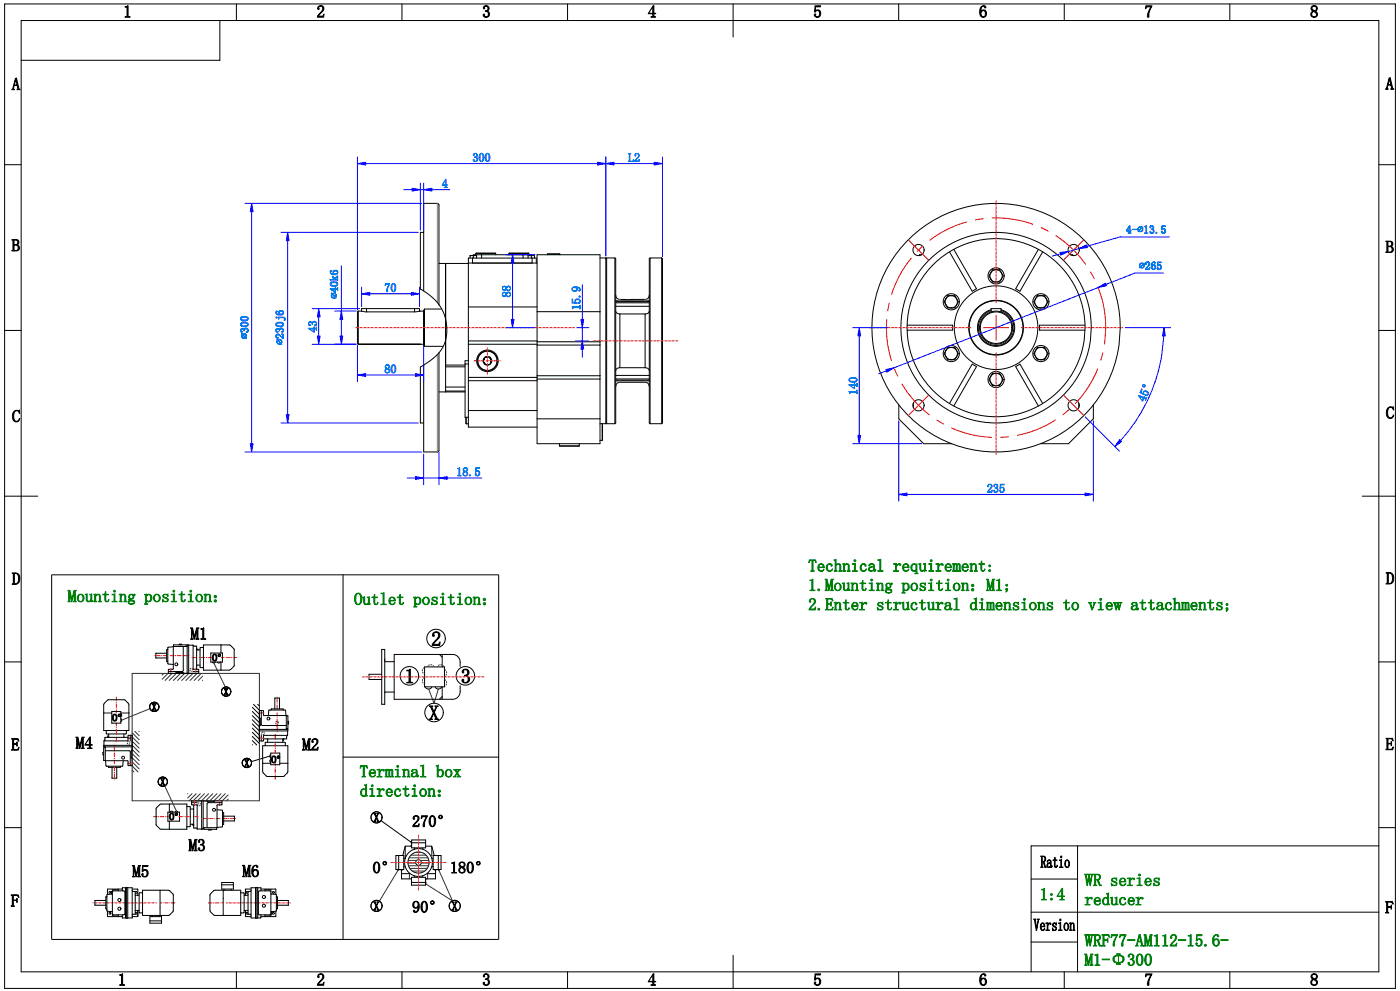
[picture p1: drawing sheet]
<svg xmlns="http://www.w3.org/2000/svg" width="420mm" height="297mm" viewBox="0 0 420 297" stroke-linecap="round" stroke-linejoin="round" font-family="sans-serif">
<defs><g id="words">
<g font-size="6.1">
<text x="129.4" y="193.5">2</text>
<text x="121.4" y="204.7">1</text>
<text x="138.2" y="204.7">3</text>
<text x="128.6" y="215.6">X</text>
</g>
<g font-size="5.1">
<text x="37.1" y="5.1">1</text>
<text x="95" y="5.1">2</text>
<text x="144.7" y="5.1">3</text>
<text x="194.4" y="5.1">4</text>
<text x="244" y="5.1">5</text>
<text x="293.7" y="5.1">6</text>
<text x="343.4" y="5.1">7</text>
<text x="393.1" y="5.1">8</text>
<text x="3.6" y="26.9">A</text>
<text x="415.7" y="26.7">A</text>
<text x="3.5" y="75.2">B</text>
<text x="415.7" y="75.7">B</text>
<text x="415.8" y="125.3">C</text>
<text x="3.6" y="126.4">C</text>
<text x="3.6" y="175.1">D</text>
<text x="415.8" y="175">D</text>
<text x="57.2" y="191.6">M1</text>
<text x="3.4" y="224.8">E</text>
<text x="22.8" y="224.3">M4</text>
<text x="90.7" y="224.8">M2</text>
<text x="415.7" y="224.7">E</text>
<text x="56.6" y="255">M3</text>
<text x="39.7" y="262.8">M5</text>
<text x="72.8" y="262.7">M6</text>
<text x="3.3" y="271.6">F</text>
<text x="415.6" y="273.6">F</text>
<text x="35.4" y="295.3">1</text>
<text x="95" y="295.3">2</text>
<text x="144.7" y="295.3">3</text>
<text x="194.4" y="295.3">4</text>
<text x="244" y="295.3">5</text>
<text x="293.7" y="295.3">6</text>
<text x="343.4" y="295.3">7</text>
<text x="393.1" y="295.3">8</text>
</g>
<text font-size="5.1" fill="#007f00" x="312" y="269.7">1:4</text>
<g font-size="4.9">
<text x="111.8" y="261.6">0°</text>
<text x="123.6" y="273.4">90°</text>
</g>
<g font-size="3.7">
<text x="112" y="246.2">X</text>
<text x="112" y="272.8">X</text>
<text x="135.5" y="272.8">X</text>
</g>
<g font-size="3.6" fill="#007fff">
<text x="141.8" y="48.4">300</text>
<text x="188.4" y="48.4">L2</text>
<text x="132.6" y="56.2">4</text>
<text x="115.4" y="87.4">70</text>
<text x="153.1" y="89.1" transform="rotate(-90 153.1 89.1)">88</text>
<text x="95" y="99.6" transform="rotate(-90 95 99.6)">43</text>
<text x="115.4" y="111.8">80</text>
<text x="257.1" y="118.3" transform="rotate(-90 257.1 118.3)">140</text>
<text x="343.4" y="120.6" transform="rotate(-68 343.4 120.6)">45°</text>
<text x="296.1" y="147.5">235</text>
</g>
<g font-size="3">
<text x="67.1" y="208.3">X</text>
<text x="45.5" y="212.9">X</text>
<text x="73.3" y="229.7">X</text>
<text x="48" y="235.3">X</text>
</g>
<g font-size="2.9">
<text x="63.7" y="198.1">0°</text>
<text x="33.7" y="216.1">0°</text>
<text x="81.5" y="228.6">0°</text>
<text x="50.8" y="245.7">0°</text>
</g>
</g></defs>
<g fill="none" stroke="#000" stroke-width=".3">
<path d="M1.4 1.2h417.2v295h-417.2zM6.4 6.2h407.2v285.1h-407.2zM66 6.2v11.9h-59.6M70.9 1.2v5M120.6 1.2v5M170.3 1.2v5M219.9 1.2v9.9M269.6 1.2v5M319.3 1.2v5M368.9 1.2v5M1.4 49.4h5M413.6 49.4h5"/>
<path d="M127.1 69.6h-1v17l2.5 1.7a12.5 12.5 0 0 1 3.5 16.9 21.3 21.3 0 0 1-6 4.8v16.8h1M131.7 79h8.8M133.7 79v38.5M140.5 78.8h20.6M141 76.7l2-.1v.7M141 76.7h1M141 76.7v.6M141.8 77.3v1.5M142 76.7h1M142 76.6v-.3h17.4v.3M142 76.7v.6M142.7 76v.3"/>
<path d="M142.7 76h6M144.5 76.3v1M148.7 76v.3M152.7 76h5.9M152.7 76v.3M156.9 76.3v1M158.4 76.7l2-.1v.7M158.4 76.7h1M158.4 76.7v.6M158.6 76v.3M159.4 76.7h1M159.4 76.7v.6"/>
<path d="M159.6 77.3v1.5M160.9 78.8v-1.5h-20.4v50.7h20.6M161.1 76.3h18.9v56.7h-18.9zM164.2 76.2h3.8M164.2 76.2v.1M168 76.2v.1M180 77.3h1.7v49.7h-1.7M182 77.3h2.5M182 77.3l-.3 .3M182 77.3v49.7M184.5 77.3l.2 .3v49.1l-.2 .3M184.5 77.3v49.7"/>
<path d="M195 77.3h3.5M195 77.3l-.2 .3v49.1l.2 .3M195 77.3v49.7M198.5 77.3l.3 .3v49.1l-.3 .3M198.5 77.3v49.7M276.5 76.3h-.6l-.1 .3M286.1 74.7l6.8 11.8-1.2 .8-6.9-11.8M311.5 74.7l-6.8 11.8 1.3 .8 6.8-11.8M321.2 76.3h.6l.1 .3M1.4 99h5M107.5 93.2l2.5 .3M107.5 93.2l-.3 .3v9.4l.3 .3"/>
<path d="M107.5 93.2v10M108.5 93.2v-.7h17.4v.7M110 93.5h14.4M110 92.5v1M124.4 92.5v1M125.8 93.2h1.3M125.8 93.2l-1.4 .3M127.1 87.2v-26.2h4.2l.4 .4v30.1M127.1 92.9v10.6l.3 .3M132.3 92.6h-4.9v11.2M140.5 92h20.6M161.1 93.4h18.9"/>
<path d="M184.7 88.5l.3 .7 .7 .5h4M184.7 90.2h10.1M184.7 91.8h10.1M184.7 90.7h10.1M184.7 90.4h10.1M184.7 93.2l.4 .6 .9 .3M186 94.1v16.1M186 94.1h7.5M193.5 94.1v16.1M194.8 88.5l-.3 .7-.7 .5h-4.1M194.8 93.2l-.4 .6-.9 .3M272.1 97.5h13.7v1.4h-13.7"/>
<path d="M283.8 91.4l.5 .9h1.1M283.8 91.4l.6 .6 1 .3M283.8 89.5l-.5 .9 .5 1M283.8 89.5l-.3 .9 .3 1M285.4 88.6h1l.6 .9M285.4 88.6l.8 .2 .8 .7M285.4 88.6l-.9 .2-.7 .7M285.4 88.6h-1.1l-.5 .9M287 89.5l.5 .9-.5 1M287 91.4l-.6 .9h-1M287 89.5l.2 .9-.2 1M287 91.4l-.6 .6-1 .3"/>
<path d="M297.2 83.6l.6 .9h1M297.2 81.8l-.5 .9 .5 .9M297.2 83.6l.6 .6 1 .3M297.2 81.8l-.2 .8 .2 1M297.3 92.8a5.6 5.6 0 0 0-3 8.6 5.6 5.6 0 0 0 9.1 0 5.6 5.6 0 0 0-3.1-8.6M297.3 93.1a5.3 5.3 0 0 0-2.8 8.2 5.3 5.3 0 0 0 8.7 0 5.3 5.3 0 0 0-2.9-8.2M297.3 93.5v-1h3v1M298.8 80.8l.9 .3 .7 .7M298.8 80.8l-.8 .3-.8 .7M298.8 80.8h1.1l.5 1M298.8 80.8h-1l-.6 1M300.4 81.8l.6 .9-.6 .9"/>
<path d="M300.4 81.8l.3 .8-.3 1M300.4 83.6l-.6 .6-1 .3M300.4 83.6l-.5 .9h-1.1M310.7 89.5l-.6 .9 .6 1M310.7 89.5l-.3 .9 .3 1M310.7 91.4l.5 .9h1.1M310.7 91.4l.6 .6 1 .3M312.3 88.6l-.9 .2-.7 .7M312.3 88.6l.8 .2 .8 .7M312.3 88.6h-1.1l-.5 .9M312.3 88.6h1l.6 .9M313.9 91.4l-.6 .9h-1"/>
<path d="M313.9 89.5l.5 .9-.5 1M313.9 89.5l.2 .9-.2 1M313.9 91.4l-.7 .6-.9 .3M325.5 97.5h-13.6v1.4h13.6M413.6 99h5M107.5 103.2h19.6M127.4 103.8h5.4M131.7 117.5h7.8M131.7 105.6v29.4l-.4 .5h-4.2v-26.1M133.7 109.9h5.8M133.7 109.4h5.8M133.7 116h5.8"/>
<path d="M133.7 117.2h5.8M139.5 109.1h1M140.5 103.2h20.6M140.5 108.1h-1v17h1M140.5 102.2h20.6M140.5 114.1h20.6M140.5 113.1h20.6M144.9 108.1l.2 .7 .5 .5M144.9 108.1l.7 1.2M145.6 107l-.7 1.1M145.6 107h1.3M145.6 109.3h1.3"/>
<path d="M145.6 107l-.5 .5-.2 .6M145.6 107l.6-.2 .7 .2M145.6 109.3l.6 .1 .7-.1M146.9 107l.6 1.1M146.9 107l.5 .5 .1 .6M147.5 108.1l-.2 .7-.4 .5M147.5 108.1l-.6 1.2M161.1 102.4h18.9M161.1 113.6h18.9M161.1 112.6h18.9M161.1 103.4h18.9M184.7 115.8l.4-.9 .9-.3h7.8l.7 .4 .3 .8"/>
<path d="M184.7 114.1h10.1M184.7 113.6h10.1M184.7 112.5h10.1M184.7 113.9h10.1M186 110.2h7.5M186 110.2l-.9 .3-.4 .6M193.5 110.2l.9 .3 .4 .6M283.8 105l-.5 1 .5 .9M283.8 105l-.3 .9 .3 1M283.8 106.9l.5 .9h1.1M283.8 106.9l.6 .6 1 .3M285.4 104.1l.8 .2 .8 .7"/>
<path d="M285.4 104.1h1l.6 .9M285.4 104.1l-.9 .2-.7 .7M285.4 104.1h-1.1l-.5 .9M287 105l.5 1-.5 .9M287 106.9l-.6 .9h-1M287 105l.2 .9-.2 1M287 106.9l-.6 .6-1 .3M297.2 112.8l-.5 .9 .5 .9M297.2 114.6l.6 1h1M297.2 112.8l-.2 .9 .2 .9M297.2 114.6l.6 .7 1 .3M298.8 111.9l.9 .2 .7 .7"/>
<path d="M298.8 111.9l-.8 .2-.8 .7M298.8 111.9h1.1l.5 .9M298.8 111.9h-1l-.6 .9M300.4 112.8l.6 .9-.6 .9M300.4 112.8l.3 .9-.3 .9M300.4 114.6l-.6 .7-1 .3M300.4 114.6l-.5 1h-1.1M310.7 106.9l.5 .9h1.1M310.7 106.9l.6 .6 1 .3M310.7 105l-.6 1 .6 .9M310.7 105l-.3 .9 .3 1M312.3 104.1l-.9 .2-.7 .7"/>
<path d="M312.3 104.1l.8 .2 .8 .7M312.3 104.1h-1.1l-.5 .9M312.3 104.1h1l.6 .9M313.9 106.9l-.6 .9h-1M313.9 105l.5 1-.5 .9M313.9 105l.2 .9-.2 1M313.9 106.9l-.7 .6-.9 .3M139.8 125.1l.1 1.9M139.9 127h.6M139.9 125.1v1.9M140.5 123h20.6M161.1 125.5h18.9"/>
<path d="M167.8 133.6h6M167.8 133v.6M173.8 133v.6M180 132h.6M180.6 127v5M180.7 127l-.1 5M181.7 126.7l.3 .3M182 127h2.5M195 127h3.5M269.6 121.4v4.1l7.5 7.5h8.3M274 120.9v1.2M284.8 120.9l6.9-11.8 1.2 .8-6.8 11.8"/>
<path d="M312.8 120.9l-6.8-11.8-1.3 .8 6.8 11.8M323.7 120.9v1.2M328 121.4v4.1l-7.4 7.5h-8.4M1.4 148.7h9.9M408.7 148.7h9.9M15.5 172.3h134.1v109.2h-134.1zM102.9 172.3v109.2M1.4 198.4h5M50 195.8h-3.2v1.4h3.2M50.3 194.6l-.3 .1v3.6l.3 .1M52 193.8l-1.7 .3v4.8l1.7 .2M53.7 193.3l.1-.2h.7v.2"/>
<path d="M55 193.8l-.1 7.3-.3 .2h-4.1M55.8 193.3h-3.7v.5M55.9 193.3v.5M56.1 193.8h-4.1v6.6l-1.4 .2-.1 1.2h9.1l-.1-1.2-1.6-.1v-7.1l.3 .2h.8v7M56.1 193.6h.1M56.2 193.3l-.1 8.5M56.6 193.3v8.5M59 194.7l1 .1M59 194.6h.4v.2M60 199.3l-1 .2M61 193.3l8.1 .1 1.2 1.3-.1 5-1.4 1.1h-7.8zM61 193.9l-1 .3v5.7l1 .3"/>
<path d="M66.3 193.3v2.4M66.3 198.4v2.4M114.5 194.6h.9v16.5h-.9zM115.4 198.1l.3 .2h2.6M127.4 199.9h5.9v5.9h-5.9zM131.8 196.1l.9 .9M132.7 196.1v3.8M138 198.4a2.28 2.28 0 0 0-2.2-2.3h-17.5v13.5h17.5a2.28 2.28 0 0 0 2.2-2.3v-1.8M413.6 198.4h5M31.1 213.7h2.4M31.3 210.8l1.3-1.1h4.7l1.2 1.1 .2 .4v7.7h-7.6v-7.7zM31.8 218.9l.2 1.1h5.8l.2-1.1"/>
<path d="M32.6 220l-.1 1M36.2 213.7h2.5M37.2 220l.1 1M52.8 201.8l.1-.3h2l.1 .3M57.9 201.3h1.7M75.7 217l2.1 2.1h8.6v-.4l-8.6-.1M75.7 212l2.1 2.1M75.7 213.2l2.1 2.1M75.7 214.5l2.1 2.1M75.7 215.7l2.1 2.1M75.7 218.2l2.1 2.1M75.7 219.5l2.1 2.1"/>
<path d="M76.1 211.1l1.7 1.8M77.3 211.1l.5 .5M77.8 215.2l.3 .2v1.9l-.3 .1M78.4 213v4.1l.2 .3h7.3M80.5 214.4l.3-1.6h4.7l.4 1.6M81.2 212.8l.2-.3h3.5l.2 .3M82.4 212.5l.1-3.3h1.4v3.3M85.9 214.5l.5 .1v3.7h-.5M85.9 214.4h-6.7l-.2-1.4h-1.2v9.1l1.2-.1 .1-1.6h7.2M85.9 214.4v4.2M86.1 218.6v.1M86.3 219.1v1.3"/>
<path d="M86.4 216.2h.2v.7l-.2 .1M114.5 202.1h-3.8v1.5h3.8M118.3 207.4h-2.7l-.2 .2M127.6 205.9l.4 .4 .6 .2 .6-.2 .4-.4M130.5 205.9l.5 .4 .5 .2 .6-.2 .4-.4M132.7 205.8v3.8M132.7 208.7l-.9 .9M31.1 225.5h-.2v.7l.2 .1M31.2 222h7.1l.1-1.6h1.2v9.1l-1.1-.1-.2-1.4h-6.7M31.2 222v1.4M31.4 223.8h.1M31.6 224.1l-.5 .1v3.7h.5"/>
<path d="M31.6 225h7.3l.2 .3v4.2M31.6 223.8v4.2M31.6 228l.4 1.6h4.7l.3-1.6M32.4 229.6l.2 .4h3.5l.1-.4M32.6 220.6h-.3v.4M33.6 230v3.2h1.4v-3.2M38.4 221h-6.9v.8l-.3 .2M39.1 220.4v1.6M39.6 225l-.2 .1v2l.2 .1M39.6 223.4h-8.5v.4h8.5M60.5 240v8.5h.4l.1-.3v-8.2M62.1 240l.1 .3h2l.1-.3"/>
<path d="M75.7 220.7l2.1 2.1M75.7 222l1.3 1.3M75.7 223.2l.1 .1M78.4 220.4v1.7M78.8 223.5h7.6l-.1 7.8-1.1 1.3-5 .1-1.3-1.1zM78.8 228.7h2.4M79.5 223.5l.2-1h5.7l.3 1M80.2 221.4l.1 1.1M80.9 226.6l-5.5 1.7M83.9 228.7h2.5M85 221.4l-.1 1.1M85.1 221.4v.5h-.2"/>
<path d="M86.3 220.4l-.3 .2v.8h-6.9M102.9 226.9h46.7M1.4 248h5M47 242.1l1.3-1.1h7.8v7.5l-8.1-.1-1.2-1.3zM50.8 241v2.4M50.8 246.1v2.4M56.1 241.6l1 .3v5.7l-1 .3M57.1 247l1 .1M57.5 240.6h1.7M57.7 247v.2h.4M58.1 241.2v7h.8l.3 .2M58.1 242.4l-1 .1"/>
<path d="M59.2 248.5h1.3M61 248.1h4.1M61.2 248.1l.1 .4h3.7v-.4M62.6 248.5v.2h.7l.1-.2M65.1 248.1v-6.7l1.4-.2 .1-1.2h-9.1v1.2l1.7 .1v7.2M65.1 242.7l1.7 .3-.1 4.7-1.6 .3M66.6 240.6h-4.2l-.2 .1-.1 7.4M66.8 243.4l.3 .2v3.5l-.3 .2M67.1 244.6l3.2 .1v1.3h-3.2M114.3 245.9l9 6.5M118.8 256.4h2.3v4.2h-2.3zM119.6 256.4v4.2"/>
<path d="M121.1 259.8h.4M121.1 257.2h.4M121.6 253.8l-.8 2.6M123.3 253.6l-1.7 .1v3.6M123.5 253.2l-.2 .3 .2 .4M123.5 252l-.2 .4 .2 .4M123.5 252.6h4.2M123.5 251.7h4.2v2.4h-4.2zM124.3 254.1v.4M126.9 254.1v.4M127.8 253.6h1.7v2.9M129.5 259.8h.4"/>
<path d="M129.5 257.2h.4M129.5 253.8l.8 2.6M129.9 256.4h2.4v4.2h-2.4zM131.5 256.4v4.2M323.3 253.5v37.8M413.6 248h5M413.6 253.5h-104.3v37.8M28.5 271.3h.1M28.5 271.3h3.2M31.7 269.9h-3.2v1.4M32.1 268.6l-.4 .2v3.6l.4 .1M32.2 273.1l1.5 .3"/>
<path d="M32.2 268.1l-.1 .1 .1 4.9M32.2 273.1l.1 1.6h4.4M33.7 267.3l.4-.3h3.1l.3 .3-.1 6.7-3.3 .2-.4-.4M33.7 267.2l-.3 .1v.5l.3 .1M33.7 267.8l-1.5 .3M35.5 266.7h-1.8v7.8h1.8M35.5 266.5v.5M35.5 274.2v.5M36.7 267v-.9h1.2v9h-1.2v-.9M36.7 266.5h-4.4l-.1 1.6M37.6 266.1v9M37.9 266.1l.4-.1v9.2h-.4"/>
<path d="M38.3 266.1h1.4v9h-1.4M39.7 266.9l.2 .3h.7v6.8h-.7l-.2 .3M39.7 266.5h1.6v1.8M40.6 268.2l1.1 .1M40.6 273.5l.3-.1 .2 .3-.2 .3-.3-.1M40.6 267.3l.3-.1 .2 .3-.2 .2-.3-.1M41.3 272.9v1.8h-1.6M41.7 272.9l-1.1 .1M42.8 267.5l-1.1 .2v5.7l1.1 .3M42.8 266.8l8 .1 1.2 1.3-.1 5-1.4 1.2h-7.7zM45 274.7h3.5v2h-3.5zM45 276h3.5"/>
<path d="M45.7 274.4v.3M47.8 274.4v.3M48 266.8v7.6M64 267l.5-.2h7.7v7.6h-7.7l-.4-.2-1.1-1.3v-4.7zM66.5 264.5h3.5v2h-3.5zM66.5 265.2h3.5M67 266.8v7.6M67.2 266.5v.3M69.3 266.5v.3M72.2 267.5l1 .2v5.7l-1 .3M73.2 272.9l1.2 .1M73.6 272.9l.1 1.8h1.6"/>
<path d="M74.3 273.6l-.3-.2-.2 .3 .2 .3 .3-.1M74.3 267.3l-.3-.1-.1 .3 .1 .2 .3-.1M74.4 268.2l-1.2 .1M75.3 266.9l-.2 .3h-.7v6.8h.7l.2 .3M75.3 266.5h-1.6l-.1 1.8M76.7 266.1h-1.4v9h1.4M77.1 266h-.4v9.2l.4-.1M77.3 266.1v9M78.3 267v-.9h-1.2v9h1.1l.1-.9M78.3 266.5h4.4v1.6M79.5 266.5v.5M79.5 274.2v.5"/>
<path d="M79.5 266.7h1.8v7.8h-1.8M81.3 267.3l-.4-.3h-3.1l-.3 .3 .1 6.7 3.3 .2 .4-.4M81.3 267.8l1.5 .3M81.3 273.3l.2 .1 .1 .5-.3 .1M82.7 273.1v1.6h-4.4M82.8 273.1l-1.5 .3M82.8 268.1l.1 .1-.1 4.9M82.9 268.6l.3 .2v3.6l-.3 .1M83.2 271.3h3.3M83.2 269.9h3.3v1.4M86.5 271.3h.1M119.1 260.6l.3 .2 .4-.2"/>
<path d="M120.2 260.6l.4 .2 .4-.2M120.4 260.7l.1 2.7h2.8M120.4 261.8h2.4M123.5 262.9h4.1v2.4h-4.1zM123.5 264.5h4.1M124.3 262.5v.4M126.8 262.5v.4M127.6 263.1l.2 .4-.2 .4M127.6 264.2l.2 .4-.2 .4M128.3 261.8h2.3M130.1 260.6l.4 .2 .4-.2M130.7 260.7l-.1 2.7h-2.8"/>
<path d="M131.2 260.6l.4 .2 .4-.2M309.3 273.4h104.3M309.3 263.4h14M70.9 291.3v4.9M120.6 291.3v4.9M170.3 291.3v4.9M219.9 286.3v9.9M269.6 291.3v4.9M309.3 282.3h14M319.3 291.3v4.9M368.9 291.3v4.9"/>
<circle cx="275.6" cy="74.9" r="1.68"/>
<circle cx="322.1" cy="74.9" r="1.68"/>
<circle cx="285.4" cy="90.4" r="2.42"/>
<circle cx="298.8" cy="98.2" r="5"/>
<circle cx="298.8" cy="98.2" r="26.7"/>
<circle cx="298.8" cy="98.2" r="4.7"/>
<circle cx="298.8" cy="98.2" r="8.2"/>
<circle cx="298.8" cy="82.7" r="2.42"/>
<circle cx="298.8" cy="98.2" r="12.5"/>
<circle cx="298.8" cy="98.2" r="8.1"/>
<circle cx="298.8" cy="98.2" r="28.6"/>
<circle cx="298.8" cy="98.2" r="37.3"/>
<circle cx="312.3" cy="90.4" r="2.42"/>
<circle cx="146.2" cy="108.1" r="2.98"/>
<circle cx="146.2" cy="108.1" r="3.2"/>
<circle cx="146.2" cy="108.1" r="2.88"/>
<circle cx="285.4" cy="106" r="2.42"/>
<circle cx="298.8" cy="113.7" r="2.42"/>
<circle cx="312.3" cy="106" r="2.42"/>
<circle cx="275.6" cy="121.5" r="1.68"/>
<circle cx="322.1" cy="121.5" r="1.68"/>
<circle cx="52.9" cy="199.1" r=".43"/>
<circle cx="80.5" cy="215.4" r=".43"/>
<circle cx="36.9" cy="227.1" r=".43"/>
<circle cx="64.2" cy="242.7" r=".43"/>
<circle cx="125.5" cy="258.5" r="4.2"/>
<circle cx="125.5" cy="258.5" r=".83"/>
<circle cx="125.5" cy="258.5" r="3.2"/>
<circle cx="33" cy="273.7" r=".28"/>
<circle cx="33" cy="267.5" r=".28"/>
<circle cx="35.8" cy="272.3" r=".46"/>
<circle cx="35.8" cy="269.7" r=".46"/>
<circle cx="79.2" cy="271.4" r=".46"/>
<circle cx="79.2" cy="268.8" r=".46"/>
<circle cx="82" cy="273.7" r=".28"/>
<circle cx="82" cy="267.5" r=".28"/>
</g>
<path d="M131.2 61v29.7M186 89.7v.5M193.5 89.7v.5M131.2 106.2v29.3M186 114.1v.5M193.5 114.1v.5" fill="none" stroke="#808080" stroke-width=".3"/>
<g fill="none" stroke="#f00" stroke-width=".3" stroke-dasharray=".7 .1 .1 .1" stroke-linecap="butt">
<path d="M172.4 98.2h-65.8M260.7 98.2h30.7M298.8 90.8v-30.7M306.3 98.2h30.6M142.1 108.1h3.5M146.2 112.2v-3.4M146.2 107.5v-3.5M146.9 108.1h3.4M203.5 102.2h-25.8M298.8 136.3v-30.6M108.7 202.9h36.7M117.2 258.5h7.5"/>
<path d="M125.5 257.7v-7.5M126.4 258.5h7.5M125.5 266.8v-7.5"/>
</g>
<g fill="none" stroke="#00f" stroke-width=".3">
<path d="M107.2 47v45.9M109.7 49h69.6M121.1 56.8h2.5M126.1 54.9v14.1M126.1 56.8h1M127.1 54.9v14.1M129.6 56.8h5.3M181.7 47v29.7M184.2 49h12.1M198.8 47v29.9M73.5 61h53M75.5 63.4v69.6"/>
<path d="M84.3 69.6h41.2M86.3 72.1v52.2M102.4 79.7v13.5M151.8 76.3h8.7M153.8 78.8v16.9M318.1 76.1l-2.4 .6M323.7 74.5l-3.2 .9M350.8 71h-14.8l-9.9 2.8M93.6 92.5h14.3M95.6 95v5.7M100.4 93.2h6.5M102.4 95.7v5"/>
<path d="M108.5 86.1v5.8M111 88.1h12.4M125.9 86.1v5.8M151.8 98.2h8.7M173 98.2h3.7M174.7 85.3v10.4M174.7 98.2v4M255.8 98.2h10.5M329.5 86.2l-61.3 24M337.6 98.2h13.6M349 81.9h-8.6l-8.6 3.4M93.6 103.2h13.3"/>
<path d="M107.2 103.5v10.9M109.7 112.4h14.9M127.1 103.8v10.6M172.7 102.2h3.9M174.7 104.6v2.5M257.8 100.7v29.8M265.9 111.1l-2.3 1M349.2 100.7a50.4 50.4 0 0 1-13 31.3M73.5 135.5h53M84.3 126.8h41.2M127.1 136.1v9.1M131.7 135.6v9.6"/>
<path d="M255.8 133h20.7M269.6 126.1v24.1M325.6 125l10.3 10.2M328 126.1v24.1M122.1 143.3h2.5M127.1 143.3h4.6M134.2 143.3h10.3M272.1 148.2h53.4"/>
</g>
<g fill="#00f" stroke="#00f" stroke-width=".3">
<path d="M196.3 48.6l2.5 .4-2.5 .4z" fill-rule="evenodd"/>
<path d="M181.7 49l2.5-.4v.8z" fill-rule="evenodd"/>
<path d="M102 100.7h.8l-.4 2.5z" fill-rule="evenodd"/>
<path d="M102.4 93.2l.4 2.5h-.8z" fill-rule="evenodd"/>
<path d="M95.2 100.7h.8l-.4 2.5z" fill-rule="evenodd"/>
<path d="M95.6 92.5l.4 2.5h-.8z" fill-rule="evenodd"/>
<path d="M107.2 112.4l2.5-.4v.8z" fill-rule="evenodd"/>
<path d="M124.6 112l2.5 .4-2.5 .4z" fill-rule="evenodd"/>
<path d="M108.5 88.1l2.5-.5v.9z" fill-rule="evenodd"/>
<path d="M123.4 87.6l2.5 .5-2.5 .4z" fill-rule="evenodd"/>
<path d="M174.7 102.2l.4 2.4h-.8z" fill-rule="evenodd"/>
<path d="M174.3 95.7h.8l-.4 2.5z" fill-rule="evenodd"/>
<path d="M107.2 49l2.5-.4v.8z" fill-rule="evenodd"/>
<path d="M179.3 48.6l2.4 .4-2.4 .4z" fill-rule="evenodd"/>
<path d="M123.6 56.4l2.5 .4-2.5 .5z" fill-rule="evenodd"/>
<path d="M127.1 56.8l2.5-.4v.9z" fill-rule="evenodd"/>
<path d="M124.6 142.8l2.5 .5-2.5 .4z" fill-rule="evenodd"/>
<path d="M131.7 143.3l2.5-.5v.9z" fill-rule="evenodd"/>
<path d="M153.8 76.3l.4 2.5h-.8z" fill-rule="evenodd"/>
<path d="M153.4 95.7h.8l-.4 2.5z" fill-rule="evenodd"/>
<path d="M86.3 69.6l.4 2.5h-.8z" fill-rule="evenodd"/>
<path d="M85.9 124.3h.8l-.4 2.5z" fill-rule="evenodd"/>
<path d="M75.5 61l.4 2.4h-.8z" fill-rule="evenodd"/>
<path d="M75.1 133h.8l-.4 2.5z" fill-rule="evenodd"/>
<path d="M269.6 148.2l2.5-.4v.8z" fill-rule="evenodd"/>
<path d="M325.5 147.8l2.5 .4-2.5 .4z" fill-rule="evenodd"/>
<path d="M257.4 130.5h.8l-.4 2.5z" fill-rule="evenodd"/>
<path d="M257.8 98.2l.4 2.5h-.8z" fill-rule="evenodd"/>
<path d="M265.7 110.8l2.5-.6-2.2 1.3z" fill-rule="evenodd"/>
<path d="M329.5 86.2l2.1-1.3 .3 .7z" fill-rule="evenodd"/>
<path d="M318 75.7l2.5-.3-2.3 1.1z" fill-rule="evenodd"/>
<path d="M323.7 74.5l2.3-1.1 .2 .8z" fill-rule="evenodd"/>
<path d="M335.9 131.8l.6 .5-2 1.5z" fill-rule="evenodd"/>
<path d="M349.2 98.2l.4 2.5h-.9z" fill-rule="evenodd"/>
</g>
<path d="M295.1 98.2h7.4M298.8 94.5v7.4M145.9 108.1h.6M146.2 107.8v.7M125.1 258.5h.9M125.5 258.1v.8M27.7 270.6h19.3M67.8 270.6h19.5" fill="none" stroke="#f00" stroke-width=".3"/>
<g fill="#007fff" stroke="#007fff" stroke-width=".3">
<path d="M99.4 87.9h.9l.4 .2 .2 .4-.1 .9-.2-.2-.5 .1-.5-.2zM99.6 88.2l.9 .9-.4 .2-.4-.2-.2-.4zM99.7 88.1l.9 .9 .2-.3-.2-.5-.3-.2zM99.1 86.5l1.5 1.1v-.9h.5l.2 .4v-.9l-.2 .3h-.5v-.4l-.1 .4zM99.4 86.7h1.1v.8zM99.3 84.7l-.2 .6 .6 .5 1.1-.1 .5-.4v-.5l-.5-.3h-.9zM99.3 84.9l-.1 .3 .7 .4 .9-.1 .5-.3-.2-.3-.5-.2zM99.9 82.8l.5 .6 .9-.8v.6l-.1-.2-.7 .5 .3 .2 .5-.1v.5l-.1-.2h-2l-.1 .2-.1-.4h1.6l-.6-.5-.1 .1zM99.1 81.2v.7l.6 .4h1.1l.5-.5v-.5l-.4-.3h-.6l-.4 .3v.4l.3 .4-.9-.2-.2-.4 .4-.3zM100.2 81.3l-.2 .4 .4 .4 .9-.4-.3-.4z" fill-rule="evenodd"/>
<path d="M171.6 91.9h2.2l.3-.4v1.1l-.4-.4h-1.7l-.2 .4zM171.6 89.6l.2 .1v1h1a.69 .69 0 0 1 .1-1 .69 .69 0 0 1 1 .3 .69 .69 0 0 1-.5 .9v-.2h.3a.55 .55 0 0 0 .2-.8 .55 .55 0 0 0-.8-.1 .55 .55 0 0 0-.5 .5 .55 .55 0 0 0 .3 .6l-1.3-.1zM173.7 88.9a.2 .2 0 0 1 .4 0 .2 .2 0 0 1-.4 0zM171.8 86.4a.57 .57 0 0 0 .5 .7 .57 .57 0 0 0 .6-.7l-.5-.2zM171.8 86.2a1.27 1.27 0 0 1 1.4-.3 1.27 1.27 0 0 1 .8 1.2l-.4 .1 .4-.3-.2-.5-1.1-.2a.71 .71 0 0 1 .2 1.1 .71 .71 0 0 1-1.1-.1l-.2-.5z" fill-rule="evenodd"/>
<path d="M137.3 140.4l.6-.3v2.2l.4 .3h-1l.4-.3v-1.7zM139.3 141.5a.54 .54 0 0 0-.3 .7 .54 .54 0 0 0 .8 .2 .54 .54 0 0 0 .1-.8zM139.1 140.3a.64 .64 0 0 1 1 0 .64 .64 0 0 1-.2 1 .68 .68 0 0 1 .2 1.1 .68 .68 0 0 1-1 0 .68 .68 0 0 1 .2-1.1l-.4-.4zM139.2 140.7a.47 .47 0 0 0 .9 0 .47 .47 0 0 0-.9 0zM140.8 142.5a.2 .2 0 0 1 .4 0 .2 .2 0 0 1-.4 0zM142.7 140.2h1.2v.2h-1.1v.9a.69 .69 0 0 1 1 .1 .69 .69 0 0 1-.2 1.1 .69 .69 0 0 1-1-.5h.2v.3a.55 .55 0 0 0 .8 .1 .55 .55 0 0 0 .1-.8 .55 .55 0 0 0-.5-.4 .55 .55 0 0 0-.5 .3z" fill-rule="evenodd"/>
<path d="M83.1 101.7h.9l.4 .2 .2 .5-.1 .8-.2-.2-.5 .2-.5-.2zM83.3 102.1l.9 .8-.4 .2-.4-.2-.2-.3zM83.5 101.9l.8 1 .2-.4-.2-.5-.3-.2zM82.9 100.3l-.1 .5 .2 .5 .5-.1-.6-.4 .1-.4 .4-.1 1.6 1.1v-1.2l-.5-.1 .3 .3v.8l-1.2-1zM82.9 98.6l-.1 .5 .3 .5 .3-.2h-.4l-.1-.4 .4-.3 .3 .1 .3 .4 .2-.5 .6-.1 .3 .6-.5 .3 .3 .1 .2-.3v-.6l-.4-.3h-.5l-.3 .4-.4-.3zM83 96.8l-.2 .7 .6 .4h1.1l.6-.5-.1-.5-.5-.3h-.9zM83 97l-.1 .4 .7 .3 .9-.1 .5-.3-.2-.3-.5-.2zM83.5 95l.1 .6 .1-.4h1.4l.3 .3-.2 .5 .3-.1-.3-.8zM82.8 95.1a.18 .18 0 0 0 .3 0 .18 .18 0 0 0-.3 0zM82.9 93.3l-.1 .6 .6 .5h1.1l.5-.5-.2-.7-.7-.1-.5 .5 .3 .6-.7-.1-.3-.4 .3-.4zM83.9 93.4l-.2 .4 .4 .4 .9-.4-.3-.4z" fill-rule="evenodd"/>
<path d="M72.5 99.9l1.3 .3 .1 .4-.1 .9-.1-.2-.5 .1-.5-.2-.2-.4 .2-.6zM72.7 100.3l.9 .9-.4 .2-.4-.2-.2-.4zM72.9 100.1l.8 1 .2-.3-.2-.5-.4-.2zM72.3 98.6l-.2 .5 .4 .5 .3-.2h-.4l-.2-.4 .4-.3 .4 .1 .3 .4 .1-.5 .7-.1 .2 .6-.5 .3 .3 .1 .3-.3v-.6l-.4-.3h-.5l-.3 .4-.4-.4zM72.3 96.8l-.1 .6 .6 .5 1.1-.1 .5-.4v-.5l-.5-.3h-.9zM72.3 97v.3l.6 .4 1-.1 .4-.3-.1-.3-.5-.2zM72.3 95.1l-.1 .6 .6 .4h1.1l.5-.5v-.4l-.5-.3-.9-.1zM72.3 95.3v.3l.6 .3h1l.4-.4-.1-.3-.5-.1z" fill-rule="evenodd"/>
<path d="M342 79l.4-.2 .7 .2 .2-.2-.1 1.2-.5 .3-.6-.2-.2 .2zM342.1 79.1l.3-.2 .6 .2-.9 .9-.2-.4zM342.2 80l.3 .2 .5-.1 .2-.4-.1-.5zM343.8 78.7l-.1 .5h.3l-.1-.4 .3-.2 .4 .1 .1 .5-1.1 1.6h1.2l.1-.6-.3 .4h-.8l1.1-1.4-.3-.7zM345.7 78.7l-.3 .5v1l.3 .5 .5 .1 .4-.4 .1-.7-.5-.4-.6 .3v-.5l.4-.5h.3l.1 .3 .2-.2-.3-.2zM345.8 79.6l-.1 .8 .5 .3 .3-.3-.1-.7-.2-.2zM347.3 78.5l-.1 1.2 .7-.2 .3 .7-.3 .5-.5-.1v-.5l-.2 .4 .3 .3h.5l.3-.3 .1-.7-.4-.5-.7 .2 .1-.8h.9l.1-.2z" fill-rule="evenodd"/>
<path d="M338.9 67.6l-1 1.6h.9v.5l-.4 .2h.9l-.3-.2v-.5h.4l-.4-.1zM338.7 68l.1 1.1h-.8zM339.6 68.7l1.5 .1zM341.6 68.2l.4-.2 .6 .2 .2-.2-.1 1.2-.4 .2-.7-.1-.2 .1zM341.6 68.3l.4-.2 .6 .1-1 .9-.1-.4zM341.7 69.2l.4 .2 .4-.2 .3-.4-.1-.4zM343.4 67.8l.6-.2v2.1l.3 .2h-.9l.4-.2v-1.7zM345.1 67.8v.5l.2-.5 .6 .2-.1 .5-.4 .3 .5 .1 .1 .5-.4 .4-.4-.1-.1-.4-.1 .3 .3 .3h.5l.4-.5-.1-.4-.4-.3 .4-.2v-.5l-.4-.4zM346.7 69.8a.2 .2 0 0 0 .4 0 .2 .2 0 0 0-.4 0zM348.6 67.7l-.1 1.2 .7-.3 .3 .7-.4 .6-.4-.2-.1-.4-.2 .3 .3 .3h.6l.3-.3 .1-.7-.5-.4-.6 .2 .1-.8h.9l.1-.2z" fill-rule="evenodd"/>
</g>
<path d="M278.6 78l-6.1-6.1M319 78l6.1-6.1M331.7 98.2a32.9 32.9 0 0 0-48-29.2 32.9 32.9 0 0 0-3.9 56.1 32.9 32.9 0 0 0 51.6-22.3l.3-4.6M278.6 118.4l-6.1 6.1M319 118.4l6.1 6.1" fill="none" stroke="#f00" stroke-width=".3" stroke-dasharray="12.6 2.5 2.5 2.5" stroke-linecap="butt"/>
<g fill="#007f00" stroke="#007f00" stroke-width=".3">
<path d="M325.4 262h.7l-.2 .3 .3 2.2 .4-1.7-.3-.8h.7l-.2 .3 .3 2.1 .4-2.1-.2-.3h.6l-.3 .3-.5 3.1-.4-2.1-.6 2.1zM328.1 262h1.1a.84 .84 0 0 1 1 .7 .84 .84 0 0 1-.7 1l.6 1.5 .3 .2h-.6l-.6-1.7h-.5v1.5l.3 .2h-.9l.3-.3v-2.8zM328.7 262.2v1.4h.4a.75 .75 0 0 0 .7-1 .75 .75 0 0 0-1.1-.4z" fill-rule="evenodd"/>
<path d="M333.6 263.4l1.4-.3 .1 .7a.7 .7 0 0 0-.7-.5 .7 .7 0 0 0-.7 .5l.7 .4a.7 .7 0 0 1 .7 .9 .7 .7 0 0 1-1.1 .3h-.6v-.7a.78 .78 0 0 0 .7 .6 .78 .78 0 0 0 .8-.5l-.7-.4a.65 .65 0 0 1-.6-.3 .65 .65 0 0 1 0-.7zM336.4 263.4l-.3 .8h1.3l-.3-.8zM336.1 263.5l.9-.3a.95 .95 0 0 1 .8 1.1h-1.7a.82 .82 0 0 0 .6 .9 .82 .82 0 0 0 1-.4 1.05 1.05 0 0 1-1.6 .4 1.05 1.05 0 0 1-.1-1.6zM338.2 263.2l.9-.1v.7a.7 .7 0 0 1 .5-.7 .7 .7 0 0 1 .8 .4l-.3 .2-.1-.3a.58 .58 0 0 0-.9 .5v1.3l.6 .2h-1.5l.6-.3v-1.7zM341.1 263.2l.9-.2v2.2l.6 .2h-1.5l.6-.3v-1.7zM341.6 262.2a.28 .28 0 0 1 .5 0 .28 .28 0 0 1-.5 0zM344 263.4l-.2 .8h1.2l-.3-.8zM343.7 263.5l.9-.3a.95 .95 0 0 1 .8 1.1h-1.6a.82 .82 0 0 0 .5 .9 .82 .82 0 0 0 1-.4 1.05 1.05 0 0 1-1.5 .4 1.05 1.05 0 0 1-.2-1.6zM346.3 263.4l1.4-.3 .1 .7a.7 .7 0 0 0-.7-.5 .7 .7 0 0 0-.7 .5l.8 .4a.7 .7 0 0 1 .6 .9 .7 .7 0 0 1-1.1 .3h-.5l-.1-.7a.78 .78 0 0 0 .7 .6 .78 .78 0 0 0 .8-.5l-.7-.4a.65 .65 0 0 1-.6-.3 .65 .65 0 0 1 0-.7z" fill-rule="evenodd"/>
<path d="M325.5 269l.9-.1v.7a.7 .7 0 0 1 .5-.7 .7 .7 0 0 1 .8 .4l-.3 .1-.1-.2a.58 .58 0 0 0-.8 .5l-.1 1.3 .6 .2h-1.5l.6-.3v-1.7zM328.8 269.2l-.3 .8h1.3l-.3-.8zM328.5 269.3l.9-.4a.95 .95 0 0 1 .8 1.2h-1.7a.82 .82 0 0 0 .6 .9 .82 .82 0 0 0 1-.4 1.05 1.05 0 0 1-1.6 .4 1.05 1.05 0 0 1-.1-1.6zM331.3 269.3a.96 .96 0 0 0-.3 1.1 .96 .96 0 0 0 .9 .6l.4-.5v-1.1l-.5-.3zM331.9 267.8l.7-.2v3.2l.3 .3-.6 .1v-.4a.89 .89 0 0 1-1.2 .3 .89 .89 0 0 1-.3-1.2 .88 .88 0 0 1 .5-.9 .88 .88 0 0 1 1 .2v-1.2zM333.1 269l.6-.1v1.6a.56 .56 0 0 0 .5 .5 .56 .56 0 0 0 .6-.5v-1.3l-.3-.2 .6-.1v1.9l.3 .3-.6 .1v-.4a.72 .72 0 0 1-.8 .4 .72 .72 0 0 1-.6-.7v-1.3zM336.1 269.3a.74 .74 0 0 1 .9-.5 .74 .74 0 0 1 .6 .9l-.3-.3a.45 .45 0 0 0-.4-.5 .45 .45 0 0 0-.5 .4 .96 .96 0 0 0-.2 1.3 .96 .96 0 0 0 1.1 .4l.4-.5a.99 .99 0 0 1-1.4 .7 .99 .99 0 0 1-.4-1.5zM339 269.2l-.3 .8h1.3l-.3-.8zM338.7 269.3l.8-.4a.95 .95 0 0 1 .8 1.2h-1.6a.82 .82 0 0 0 .6 .9 .82 .82 0 0 0 1-.4 1.05 1.05 0 0 1-1.6 .4 1.05 1.05 0 0 1-.1-1.6zM340.8 269l.8-.1v.7a.7 .7 0 0 1 .6-.7 .7 .7 0 0 1 .7 .4l-.2 .1-.1-.2a.58 .58 0 0 0-.9 .5l-.1 1.3 .7 .2h-1.5l.6-.3v-1.7z" fill-rule="evenodd"/>
<path d="M325.4 280.1h.7l-.2 .3 .3 2.2 .4-1.7-.3-.8h.7l-.2 .3 .3 2.1 .4-2.1-.2-.3h.6l-.3 .3-.5 3.1-.4-2.1-.6 2.1zM328.1 280.1h1.1a.84 .84 0 0 1 1 .7 .84 .84 0 0 1-.7 1l.6 1.5 .3 .2h-.6l-.6-1.7h-.5v1.5l.3 .2h-.9l.3-.3v-2.8zM328.7 280.3v1.4h.4a.75 .75 0 0 0 .7-1 .75 .75 0 0 0-1.1-.4zM330.6 280.1h2.1l.2 .7-.7-.5h-1v1.4l.9-.1 .3-.4v1.2l-.3-.6h-.9v1.5l.3 .2h-.9l.3-.3v-2.8zM333.5 280.1h1.8a6.9 6.9 0 0 0-1 3.4l-.4-.1 .1-.7 1-2.3-1.2 .1-.5 .5zM336 280.1h1.8a6.9 6.9 0 0 0-1 3.4l-.3-.1v-.7l1-2.3-1.1 .1-.5 .5zM338.3 281.7h2.2v.1h-2.2zM341.7 280.2l.3-.1 .8 3.1 .3 .3h-.9l.3-.2-.3-1h-.8l-.2 .9 .2 .3h-.7l.2-.3zM341.8 280.5l-.4 1.6h.8zM343.2 280.1h.6l.6 2.7 .6-2.7h.7l-.3 .3v2.9l.3 .2h-.9l.3-.2v-2.7l-.7 2.9-.8-2.8v2.6l.2 .2h-.6l.3-.2v-2.9zM346.3 280.4l.9-.3v3.1l.6 .3h-1.5l.6-.4v-2.4zM348.8 280.4l.9-.3v3.1l.6 .3h-1.5l.6-.4v-2.4zM351.3 280.4a1.01 1.01 0 0 1 1.6 .2 1.01 1.01 0 0 1-.6 1.5l-1 1.1h1.3l.4-.5-.1 .8h-1.8l.3-.7a2.25 2.25 0 0 0 1.2-2.3 .63 .63 0 0 0-.9-.1 .63 .63 0 0 0-.2 .8l-.4-.1zM353.5 281.7h2.2v.1h-2.2zM356.5 280.4l.8-.3 .1 3.1 .5 .3h-1.4l.5-.4v-2.4zM359 280.1h1.6l-.1 .3h-1.4l-.1 1.3a.98 .98 0 0 1 1.4-.1 .98 .98 0 0 1 .2 1.4 .87 .87 0 0 1-1.1 .7 .87 .87 0 0 1-.6-1.1h.2l.1 .3a.41 .41 0 0 0 0 .5 .41 .41 0 0 0 .6 0 .91 .91 0 0 0 .6-1.1 .91 .91 0 0 0-1.1-.6l-.4 .2zM361.3 283.3a.3 .3 0 0 1 .6 0 .3 .3 0 0 1-.6 0zM364.4 281.8a.86 .86 0 0 0-.2 1.1 .86 .86 0 0 0 1.1 .3 .96 .96 0 0 0 .2-1 .96 .96 0 0 0-.8-.6zM364.2 280.4a.7 .7 0 0 1 .8-.4 .7 .7 0 0 1 .6 .7h-.3l-.1-.3a.44 .44 0 0 0-.4-.3 .44 .44 0 0 0-.4 .4l-.3 1.4a.94 .94 0 0 1 1.4-.4 .94 .94 0 0 1 .3 1.3 1.03 1.03 0 0 1-1.3 .7 1.03 1.03 0 0 1-.7-1.2l.1-1.3zM366.2 281.7h2.2v.1h-2.2z" fill-rule="evenodd"/>
<path d="M325.4 285.9h.6l.6 2.7 .6-2.7h.7l-.3 .3v2.9l.3 .2h-.9l.3-.2v-2.7l-.7 2.9-.8-2.8v2.6l.2 .2h-.6l.3-.2v-2.9zM328.5 286.2l.9-.3v3l.6 .4h-1.5l.6-.4v-2.4zM330.6 287.5h2.2v.1h-2.2zM334.2 286.7l1.2-.4-.4-.4h1.1l-.3 .1a.41 .41 0 0 0 .2 .4 .41 .41 0 0 0 .4 0 1.15 1.15 0 0 1 .8 1.4 1.15 1.15 0 0 1-1.5 .8l.4 .4h-1.1l.4-.4a1.16 1.16 0 0 1-1.3-.5 1.16 1.16 0 0 1 .1-1.4zM335.7 286.5v1.9a1 1 0 0 0 1.2-1 1 1 0 0 0-1.2-.9zM334.5 286.7l-.2 .5a.94 .94 0 0 0 .1 1 .94 .94 0 0 0 1 .2v-1.9zM338.6 286.2a.85 .85 0 0 1 1.4 0 .85 .85 0 0 1-.4 1.3 .95 .95 0 0 1 .4 1.6 .95 .95 0 0 1-1.6-.6l.4-.1v.4a.56 .56 0 0 0 .6 .5 .56 .56 0 0 0 .5-.6l-.1-.9-.7-.2a.78 .78 0 0 0 .7-.7 .78 .78 0 0 0-.6-.9 .45 .45 0 0 0-.4 .7l-.1 .1a.35 .35 0 0 1-.3-.3 .35 .35 0 0 1 .2-.3zM341.6 286.2a2.45 2.45 0 0 0 .3 3 2.42 2.42 0 0 0 .3-3l-.3-.2zM341.3 286.2a1.01 1.01 0 0 1 1.2-.1 1.01 1.01 0 0 1 .4 1.2 1.39 1.39 0 0 1-1.3 2 2.42 2.42 0 0 1-.3-3.1zM344.2 286.2a2.45 2.45 0 0 0 .3 3 2.42 2.42 0 0 0 .3-3l-.3-.2zM343.8 286.2a1.01 1.01 0 0 1 1.3-.1 1.01 1.01 0 0 1 .4 1.2 1.39 1.39 0 0 1-1.4 2 2.42 2.42 0 0 1-.3-3.1z" fill-rule="evenodd"/>
<path d="M242.8 167.8h1.9v.8a.48 .48 0 0 0-.2-.6 .48 .48 0 0 0-.6 .2v2.8l.4 .2h-1.1l.4-.2v-2.9a.41 .41 0 0 0-.6-.2 .41 .41 0 0 0-.2 .5l-.2 .2zM245.9 169.2l-.2 .8h1.2l-.3-.8zM245.6 169.3l.9-.4a.95 .95 0 0 1 .8 1.2h-1.6a.82 .82 0 0 0 .5 .9 .82 .82 0 0 0 1-.4 1.05 1.05 0 0 1-1.6 .4 1.05 1.05 0 0 1-.1-1.6zM248.2 169.3a.74 .74 0 0 1 .9-.5 .74 .74 0 0 1 .5 .9l-.3-.3a.45 .45 0 0 0-.4-.5 .45 .45 0 0 0-.5 .4 .96 .96 0 0 0-.2 1.3 .96 .96 0 0 0 1.1 .4l.4-.5a.99 .99 0 0 1-1.4 .7 .99 .99 0 0 1-.4-1.5zM250.3 167.8l.5-.2v1.7a.73 .73 0 0 1 .8-.4 .73 .73 0 0 1 .6 .7v1.4l.3 .2h-.8l.2-.2v-1.3a.56 .56 0 0 0-.5-.6 .56 .56 0 0 0-.6 .5v1.4l.3 .2h-.8l.2-.2 .1-2.9zM252.8 169l.6-.1v.4a.74 .74 0 0 1 .8-.3 .74 .74 0 0 1 .6 .7v1.3l.2 .2h-.8l.3-.2v-1.4a.56 .56 0 0 0-.6-.5 .56 .56 0 0 0-.5 .5v1.4l.2 .2h-.8l.3-.3v-1.7zM255.7 169l.9-.2v2.2l.6 .2h-1.5l.6-.3v-1.7zM256.2 168a.28 .28 0 0 1 .5 0 .28 .28 0 0 1-.5 0zM258.3 169.3a.74 .74 0 0 1 .9-.5 .74 .74 0 0 1 .6 .9l-.3-.3a.45 .45 0 0 0-.4-.5 .45 .45 0 0 0-.5 .4 .96 .96 0 0 0-.2 1.3 .96 .96 0 0 0 1.1 .4l.4-.5a.99 .99 0 0 1-1.4 .7 .99 .99 0 0 1-.4-1.5zM260.7 169.2a.95 .95 0 0 1 1.6 .3v1.5l.3-.3a.33 .33 0 0 1-.1 .5 .33 .33 0 0 1-.5-.3 .73 .73 0 0 1-1.2 .2 .73 .73 0 0 1 .4-1.2l.8-.1a.58 .58 0 0 0-.2-.7 .58 .58 0 0 0-.7 .1l-.3 .4-.2-.1zM261 170.2a.6 .6 0 0 0 .2 .9 .6 .6 0 0 0 .8-.3v-.9zM263.3 167.8l.9-.2v3.4l.7 .2h-1.6l.7-.3v-2.9z" fill-rule="evenodd"/>
<path d="M268.1 169l.8-.1v.7a.7 .7 0 0 1 .6-.7 .7 .7 0 0 1 .7 .4l-.2 .1-.1-.2a.58 .58 0 0 0-.9 .5l-.1 1.3 .6 .2h-1.4l.5-.3v-1.7zM271.4 169.2l-.3 .8h1.3l-.3-.8zM271.1 169.3l.8-.4a.95 .95 0 0 1 .8 1.2h-1.6a.82 .82 0 0 0 .5 .9 .82 .82 0 0 0 1-.4 1.05 1.05 0 0 1-1.5 .4 1.05 1.05 0 0 1-.1-1.6zM273.9 169.2a.98 .98 0 0 0-.4 1.1 .98 .98 0 0 0 .9 .7l.4-.4v-1.1l-.4-.4zM273.6 169.3l.6-.3 .6 .2 .3-.2v2.7l.3 .2h-.9l.3-.2v-.8a.97 .97 0 0 1-1.3 .1 .97 .97 0 0 1-.2-1.3zM275.7 169l.5-.1v1.6a.56 .56 0 0 0 .6 .5 .56 .56 0 0 0 .6-.5l-.1-1.3-.2-.2 .5-.1v1.9l.3 .3-.5 .1v-.4a.72 .72 0 0 1-.9 .4 .72 .72 0 0 1-.5-.7v-1.3zM278.6 169l.9-.2v2.2l.6 .2h-1.5l.6-.3v-1.7zM279.1 168a.28 .28 0 0 1 .5 0 .28 .28 0 0 1-.5 0zM280.8 169l.8-.1v.7a.7 .7 0 0 1 .6-.7 .7 .7 0 0 1 .8 .4l-.3 .1-.1-.2a.58 .58 0 0 0-.9 .5l-.1 1.3 .7 .2h-1.5l.6-.3v-1.7zM284.1 169.2l-.3 .8h1.3l-.3-.8zM283.8 169.3l.8-.4a.95 .95 0 0 1 .8 1.2h-1.6a.82 .82 0 0 0 .6 .9 .82 .82 0 0 0 1-.4 1.05 1.05 0 0 1-1.6 .4 1.05 1.05 0 0 1-.1-1.6zM285.8 169l.5-.1v.3l.6-.2a.35 .35 0 0 0 .3 .2 .35 .35 0 0 0 .4-.3l.4 .3v1.8l.2 .2h-.6l.2-.2v-1.5a.32 .32 0 0 0-.4-.4 .32 .32 0 0 0-.3 .4v1.5l.2 .2h-.6l.2-.2v-1.5a.32 .32 0 0 0-.4-.4 .32 .32 0 0 0-.2 .4v1.5l.1 .2h-.6l.2-.3v-1.7zM289.2 169.2l-.3 .8h1.3l-.3-.8zM288.9 169.3l.8-.4a.95 .95 0 0 1 .8 1.2h-1.6a.82 .82 0 0 0 .5 .9 .82 .82 0 0 0 1-.4 1.05 1.05 0 0 1-1.5 .4 1.05 1.05 0 0 1-.1-1.6zM291 169l.5-.1v.4a.74 .74 0 0 1 .8-.3 .74 .74 0 0 1 .6 .7v1.3l.3 .2h-.8l.2-.2v-1.4a.56 .56 0 0 0-.5-.5 .56 .56 0 0 0-.6 .5v1.4l.3 .2h-.8l.2-.3v-1.7zM294.4 168.2l.1 .8h.8l-.8 .1v1.5a.44 .44 0 0 0 .5 .4 .44 .44 0 0 0 .4-.5 .59 .59 0 0 1-.6 .7 .59 .59 0 0 1-.5-.7v-1.4l-.6-.1 .5-.2zM296.6 171a.3 .3 0 0 1 .6 0 .3 .3 0 0 1-.6 0zM296.6 169.6a.3 .3 0 0 1 .6 0 .3 .3 0 0 1-.6 0z" fill-rule="evenodd"/>
<path d="M243 173.9l.9-.4v3.1l.6 .4h-1.5l.6-.4v-2.5zM245.3 176.8a.3 .3 0 0 1 .6 0 .3 .3 0 0 1-.6 0zM247.6 173.6h.5l.6 2.7 .7-2.7h.6l-.3 .3v2.8l.3 .3h-.9l.3-.3v-2.6l-.7 2.9-.8-2.8v2.5l.3 .3h-.6l.2-.3v-2.8zM250.2 175.9a1.1 1.1 0 0 1 2.2 0 1.1 1.1 0 0 1-2.2 0zM250.9 175a1 1 0 0 0-.3 1.2 1 1 0 0 0 1.1 .6 1.02 1.02 0 0 0 .4-1.2 1.02 1.02 0 0 0-1.1-.7zM252.7 174.8l.6-.1v1.6a.56 .56 0 0 0 .5 .5 .56 .56 0 0 0 .6-.5v-1.3l-.3-.2 .6-.1v1.9l.3 .3-.6 .1v-.4a.72 .72 0 0 1-.8 .4 .72 .72 0 0 1-.6-.7v-1.3zM255.3 174.8l.6-.1v.4a.74 .74 0 0 1 .8-.4 .74 .74 0 0 1 .6 .7v1.3l.2 .3h-.8l.3-.3v-1.3a.56 .56 0 0 0-.6-.5 .56 .56 0 0 0-.5 .4v1.4l.2 .3h-.8l.3-.3v-1.7zM258.8 174l.1 .8h.8l-.8 .1v1.5a.44 .44 0 0 0 .4 .4 .44 .44 0 0 0 .5-.5 .59 .59 0 0 1-.7 .7 .59 .59 0 0 1-.5-.7v-1.4l-.6-.1 .6-.2zM260.8 174.8l.8-.2v2.2l.6 .2h-1.4l.6-.3v-1.7zM261.2 173.8a.3 .3 0 0 1 .6 0 .3 .3 0 0 1-.6 0zM263 174.8l.5-.1v.4a.74 .74 0 0 1 .8-.4 .74 .74 0 0 1 .6 .7v1.3l.3 .3h-.9l.3-.3v-1.3a.56 .56 0 0 0-.5-.5 .56 .56 0 0 0-.6 .4v1.4l.3 .3h-.9l.3-.3v-1.7zM266 175.5a.6 .6 0 0 0 1.2 0 .6 .6 0 0 0-1.2 0zM265.9 175l.5-.2 1.3 .1-.1 .2-.4-.1a.8 .8 0 0 1-.1 1 .8 .8 0 0 1-1 .1l-.1 .3 .5 .1a.65 .65 0 0 1 1 .3 .65 .65 0 0 1-.4 .9 .86 .86 0 0 1-1 .1 .86 .86 0 0 1-.4-.8l.3-.3-.2-.3a.39 .39 0 0 0 .2-.4 .39 .39 0 0 0-.3-.4zM266 176.9a.63 .63 0 0 0 .6 .7 .63 .63 0 0 0 .6-.7l-1-.2z" fill-rule="evenodd"/>
<path d="M270.6 174.8l.6-.1v.4a.95 .95 0 0 1 1.3-.2 .95 .95 0 0 1 .2 1.4 .9 .9 0 0 1-.6 .7 .9 .9 0 0 1-.9-.3v.8l.3 .2h-.9l.3-.3v-2.3zM271.4 175.1l-.2 1.4a.71 .71 0 0 0 .9 .3 .71 .71 0 0 0 .3-.9 .67 .67 0 0 0-.2-.9 .67 .67 0 0 0-.8 .1zM273.1 175.9a1.1 1.1 0 0 1 2.2 0 1.1 1.1 0 0 1-2.2 0zM273.9 175a1 1 0 0 0-.4 1.2 1 1 0 0 0 1.1 .6 1.02 1.02 0 0 0 .4-1.2 1.02 1.02 0 0 0-1-.7zM276.2 175l1.4-.3 .1 .7a.7 .7 0 0 0-.7-.6 .7 .7 0 0 0-.7 .5l.7 .5a.7 .7 0 0 1 .7 .9 .7 .7 0 0 1-1.1 .3h-.6v-.7a.78 .78 0 0 0 .7 .6 .78 .78 0 0 0 .8-.5l-.7-.4a.65 .65 0 0 1-.6-.3 .65 .65 0 0 1 0-.7zM278.6 174.8l.9-.2v2.2l.6 .2h-1.5l.6-.3v-1.7zM279.1 173.8a.28 .28 0 0 1 .5 0 .28 .28 0 0 1-.5 0zM281.7 174l.1 .8h.8l-.8 .1v1.5a.44 .44 0 0 0 .5 .4 .44 .44 0 0 0 .4-.5 .59 .59 0 0 1-.6 .7 .59 .59 0 0 1-.6-.7v-1.4l-.6-.1 .6-.2zM283.7 174.8l.9-.2v2.2l.6 .2h-1.5l.6-.3v-1.7zM284.2 173.8a.28 .28 0 0 1 .5 0 .28 .28 0 0 1-.5 0zM285.8 175.9a1.1 1.1 0 0 1 2.2 0 1.1 1.1 0 0 1-2.2 0zM286.6 175a1 1 0 0 0-.4 1.2 1 1 0 0 0 1.1 .6 1.02 1.02 0 0 0 .5-1.2 1.02 1.02 0 0 0-1.1-.7zM288.4 174.8l.6-.1v.4a.74 .74 0 0 1 .8-.4 .74 .74 0 0 1 .6 .7v1.3l.2 .3h-.8l.3-.3v-1.3a.56 .56 0 0 0-.6-.5 .56 .56 0 0 0-.5 .4v1.4l.3 .3h-.9l.3-.3v-1.7z" fill-rule="evenodd"/>
<path d="M291.5 176.7a.35 .35 0 0 1 .7 0 .35 .35 0 0 1-.7 0zM291.5 175.5a.35 .35 0 0 1 .7 0 .35 .35 0 0 1-.7 0z" fill-rule="evenodd"/>
<path d="M295.9 173.6h.6l.6 2.7 .6-2.7h.7l-.3 .3v2.8l.3 .3h-.9l.3-.3v-2.6l-.7 2.9-.8-2.8v2.5l.3 .3h-.6l.2-.3v-2.8zM299 173.9l.9-.4v3.1l.6 .4h-1.5l.6-.4v-2.5zM301.7 175.4a.3 .3 0 0 1 .6 0 .3 .3 0 0 1-.6 0zM301.8 176.4h.3l.2 .4-.2 .4-.4 .1a.31 .31 0 0 0 .3-.3 .31 .31 0 0 0-.3-.3z" fill-rule="evenodd"/>
<path d="M243 179.7a1.01 1.01 0 0 1 1.6 .1 1.01 1.01 0 0 1-.6 1.5l-1.1 1.2h1.4l.4-.6-.1 .9h-1.9l.4-.7a2.25 2.25 0 0 0 1.1-2.3 .63 .63 0 0 0-.8-.2 .63 .63 0 0 0-.2 .9l-.4-.2zM245.4 182.6a.28 .28 0 0 1 .5 0 .28 .28 0 0 1-.5 0zM247.7 179.4h2l.1 .7-.6-.6-.9 .1v1.3h.8l.3-.5v1.2l-.3-.5-.8-.1v1.5l1 .1 .5-.6-.1 .8h-2l.3-.3v-2.9zM250.3 180.6l.5-.1v.4a.74 .74 0 0 1 .8-.4 .74 .74 0 0 1 .6 .7v1.3l.3 .3h-.9l.3-.3v-1.3a.56 .56 0 0 0-.5-.5 .56 .56 0 0 0-.6 .4v1.4l.3 .3h-.8l.2-.3v-1.7zM253.7 179.8l.1 .8h.8l-.8 .1v1.5a.44 .44 0 0 0 .5 .4 .44 .44 0 0 0 .4-.5 .59 .59 0 0 1-.6 .7 .59 .59 0 0 1-.5-.7v-1.4l-.6-.1 .5-.2zM256.1 180.8l-.3 .8h1.3l-.3-.9zM255.8 180.9l.8-.4a.95 .95 0 0 1 .8 1.2h-1.6a.82 .82 0 0 0 .6 .9 .82 .82 0 0 0 1-.4 1.05 1.05 0 0 1-1.6 .4 1.05 1.05 0 0 1-.1-1.6zM257.9 180.6l.8-.1v.7a.7 .7 0 0 1 .6-.7 .7 .7 0 0 1 .8 .4l-.3 .1-.1-.2a.58 .58 0 0 0-.9 .5l-.1 1.3 .7 .2h-1.5l.6-.3v-1.7z" fill-rule="evenodd"/>
<path d="M263.4 180.8l1.4-.3 .1 .7a.7 .7 0 0 0-.7-.6 .7 .7 0 0 0-.7 .5l.8 .5a.7 .7 0 0 1 .6 .9 .7 .7 0 0 1-1.1 .3h-.5l-.1-.7a.78 .78 0 0 0 .7 .6 .78 .78 0 0 0 .8-.5l-.7-.4a.65 .65 0 0 1-.6-.3 .65 .65 0 0 1 0-.7zM266.4 179.8l.1 .8h.8l-.8 .1v1.5a.44 .44 0 0 0 .5 .4 .44 .44 0 0 0 .4-.5 .59 .59 0 0 1-.6 .7 .59 .59 0 0 1-.5-.7v-1.4l-.6-.1 .5-.2zM268.1 180.6l.8-.1v.7a.7 .7 0 0 1 .5-.7 .7 .7 0 0 1 .8 .4l-.3 .1-.1-.2a.58 .58 0 0 0-.8 .5l-.1 1.3 .6 .2h-1.5l.6-.3v-1.7zM270.5 180.6l.6-.2v1.7a.56 .56 0 0 0 .6 .5 .56 .56 0 0 0 .5-.5v-1.3l-.3-.2 .6-.2v2l.3 .3-.6 .1v-.4a.72 .72 0 0 1-.8 .4 .72 .72 0 0 1-.6-.7v-1.3zM273.6 180.9a.74 .74 0 0 1 .9-.5 .74 .74 0 0 1 .5 .9l-.3-.3a.45 .45 0 0 0-.4-.5 .45 .45 0 0 0-.5 .4 .96 .96 0 0 0-.2 1.2 .96 .96 0 0 0 1.1 .5l.4-.5a.99 .99 0 0 1-1.4 .7 .99 .99 0 0 1-.4-1.5zM276.6 179.8l.1 .8h.8l-.8 .1v1.5a.44 .44 0 0 0 .5 .4 .44 .44 0 0 0 .4-.5 .59 .59 0 0 1-.6 .7 .59 .59 0 0 1-.6-.7v-1.4l-.6-.1 .6-.2zM278.2 180.6l.5-.2v1.7a.56 .56 0 0 0 .6 .5 .56 .56 0 0 0 .6-.5v-1.3l-.3-.2 .5-.2v2l.3 .3-.5 .1v-.4a.72 .72 0 0 1-.9 .4 .72 .72 0 0 1-.5-.7v-1.3zM280.8 180.6l.8-.1v.7a.7 .7 0 0 1 .5-.7 .7 .7 0 0 1 .8 .4l-.2 .1-.2-.2a.58 .58 0 0 0-.8 .5l-.1 1.3 .6 .2h-1.4l.5-.3v-1.7zM283.6 180.8a.95 .95 0 0 1 1.6 .3v1.5l.3-.3a.33 .33 0 0 1-.2 .5 .33 .33 0 0 1-.4-.3 .73 .73 0 0 1-1.2 .2 .73 .73 0 0 1 .3-1.2l.9-.2a.58 .58 0 0 0-.3-.6 .58 .58 0 0 0-.7 .1l-.2 .4-.2-.1zM283.9 181.8a.6 .6 0 0 0 .1 .9 .6 .6 0 0 0 .9-.3v-.9zM286.2 179.4l.9-.2v3.3l.6 .3h-1.5l.6-.3v-2.9z" fill-rule="evenodd"/>
<path d="M291.6 180.9a.96 .96 0 0 0-.3 1.1 .96 .96 0 0 0 1 .6l.3-.5v-1.1l-.5-.3zM292.3 179.4l.6-.2v3.2l.3 .3-.6 .1v-.4a.89 .89 0 0 1-1.2 .3 .89 .89 0 0 1-.3-1.2 .88 .88 0 0 1 .5-.9 .88 .88 0 0 1 1 .2v-1.2zM293.9 180.6l.8-.2v2.2l.6 .2h-1.4l.6-.3v-1.7zM294.3 179.6a.3 .3 0 0 1 .6 0 .3 .3 0 0 1-.6 0zM295.9 180.6l.5-.1v.3l.7-.2a.35 .35 0 0 0 .3 .2 .35 .35 0 0 0 .3-.3l.5 .3v1.8l.2 .2h-.7l.2-.2v-1.6a.32 .32 0 0 0-.3-.3 .32 .32 0 0 0-.3 .4v1.5l.2 .2h-.7l.2-.2v-1.6a.32 .32 0 0 0-.3-.3 .32 .32 0 0 0-.3 .4v1.5l.2 .2h-.7l.2-.3v-1.7zM299.3 180.8l-.3 .8h1.3l-.3-.9zM299 180.9l.9-.4a.95 .95 0 0 1 .8 1.2h-1.7a.82 .82 0 0 0 .6 .9 .82 .82 0 0 0 1-.4 1.05 1.05 0 0 1-1.6 .4 1.05 1.05 0 0 1-.1-1.6zM301.1 180.6l.6-.1v.4a.74 .74 0 0 1 .8-.4 .74 .74 0 0 1 .6 .7v1.3l.2 .3h-.8l.3-.3v-1.3a.56 .56 0 0 0-.6-.5 .56 .56 0 0 0-.5 .4v1.4l.2 .3h-.8l.3-.3v-1.7zM304.1 180.8l1.4-.3 .1 .7a.7 .7 0 0 0-.7-.6 .7 .7 0 0 0-.7 .5l.8 .5a.7 .7 0 0 1 .6 .9 .7 .7 0 0 1-1.1 .3h-.5l-.1-.7a.78 .78 0 0 0 .7 .6 .78 .78 0 0 0 .8-.5l-.6-.4a.65 .65 0 0 1-.7-.3 .65 .65 0 0 1 0-.7zM306.6 180.6l.9-.2v2.2l.5 .2h-1.4l.6-.3v-1.7zM307 179.6a.3 .3 0 0 1 .6 0 .3 .3 0 0 1-.6 0zM308.7 181.7a1.1 1.1 0 0 1 2.2 0 1.1 1.1 0 0 1-2.2 0zM309.5 180.8a1 1 0 0 0-.4 1.2 1 1 0 0 0 1.1 .6 1.02 1.02 0 0 0 .4-1.2 1.02 1.02 0 0 0-1.1-.7zM311.3 180.6l.5-.1v.4a.74 .74 0 0 1 .9-.4 .74 .74 0 0 1 .5 .7v1.3l.3 .3h-.8l.3-.3v-1.3a.56 .56 0 0 0-.6-.5 .56 .56 0 0 0-.6 .4v1.4l.3 .3h-.8l.3-.3v-1.7zM314.3 180.8l1.4-.3 .1 .7a.7 .7 0 0 0-.7-.6 .7 .7 0 0 0-.7 .5l.8 .5a.7 .7 0 0 1 .6 .9 .7 .7 0 0 1-1.1 .3h-.6v-.7a.78 .78 0 0 0 .7 .6 .78 .78 0 0 0 .8-.5l-.7-.4a.65 .65 0 0 1-.6-.3 .65 .65 0 0 1 0-.7z" fill-rule="evenodd"/>
<path d="M319.8 179.8l.1 .8h.8l-.8 .1v1.5a.44 .44 0 0 0 .5 .4 .44 .44 0 0 0 .4-.5 .59 .59 0 0 1-.6 .7 .59 .59 0 0 1-.5-.7v-1.4l-.6-.1 .5-.2zM321.4 181.7a1.1 1.1 0 0 1 2.2 0 1.1 1.1 0 0 1-2.2 0zM322.2 180.8a1 1 0 0 0-.4 1.2 1 1 0 0 0 1.1 .6 1.02 1.02 0 0 0 .4-1.2 1.02 1.02 0 0 0-1-.7z" fill-rule="evenodd"/>
<path d="M326.6 180.6h.8l-.2 .2 .5 1.5 .5-1.4-.2-.3h.7l-.3 .3-.7 1.9-.8-2zM329.5 180.6l.9-.2v2.2l.6 .2h-1.5l.6-.3v-1.7zM329.9 179.6a.3 .3 0 0 1 .6 0 .3 .3 0 0 1-.6 0zM332.4 180.8l-.3 .8h1.3l-.3-.9zM332.1 180.9l.8-.4a.95 .95 0 0 1 .8 1.2h-1.6a.82 .82 0 0 0 .6 .9 .82 .82 0 0 0 1-.4 1.05 1.05 0 0 1-1.6 .4 1.05 1.05 0 0 1-.1-1.6zM334.1 180.6h.7l-.2 .3 .3 1.3 .3-1.2-.3-.4h.7l-.1 .3 .3 1.3 .3-1.4-.2-.2h.7l-.3 .3-.5 1.9-.5-1.5-.5 1.5z" fill-rule="evenodd"/>
<path d="M339.5 180.8a.95 .95 0 0 1 1.6 .3l.1 1.5 .3-.3a.33 .33 0 0 1-.2 .5 .33 .33 0 0 1-.4-.3 .73 .73 0 0 1-1.3 .2 .73 .73 0 0 1 .4-1.2l.9-.2a.58 .58 0 0 0-.3-.6 .58 .58 0 0 0-.7 .1l-.2 .4-.2-.1zM339.8 181.8a.6 .6 0 0 0 .2 .9 .6 .6 0 0 0 .9-.3v-.9zM342.7 179.8l.1 .8h.8l-.8 .1v1.5a.44 .44 0 0 0 .5 .4 .44 .44 0 0 0 .4-.5 .59 .59 0 0 1-.6 .7 .59 .59 0 0 1-.5-.7v-1.4l-.6-.1 .5-.2zM345.3 179.8l.1 .8h.8l-.8 .1v1.5a.44 .44 0 0 0 .4 .4 .44 .44 0 0 0 .5-.5 .59 .59 0 0 1-.6 .7 .59 .59 0 0 1-.6-.7v-1.4l-.6-.1 .6-.2zM347.2 180.8a.95 .95 0 0 1 1.6 .3v1.5l.3-.3a.33 .33 0 0 1-.2 .5 .33 .33 0 0 1-.4-.3 .73 .73 0 0 1-1.2 .2 .73 .73 0 0 1 .3-1.2l.9-.2a.58 .58 0 0 0-.3-.6 .58 .58 0 0 0-.7 .1l-.2 .4-.2-.1zM347.5 181.8a.6 .6 0 0 0 .1 .9 .6 .6 0 0 0 .9-.3v-.9zM349.9 180.9a.74 .74 0 0 1 .9-.5 .74 .74 0 0 1 .5 .9l-.3-.3a.45 .45 0 0 0-.4-.5 .45 .45 0 0 0-.5 .4 .96 .96 0 0 0-.2 1.2 .96 .96 0 0 0 1.2 .5l.3-.5a.99 .99 0 0 1-1.3 .7 .99 .99 0 0 1-.5-1.5zM352 179.4l.5-.2v1.7a.73 .73 0 0 1 .9-.4 .73 .73 0 0 1 .5 .7v1.3l.3 .3h-.8l.3-.2v-1.3a.56 .56 0 0 0-.5-.6 .56 .56 0 0 0-.7 .4v1.4l.3 .3h-.8l.3-.3v-2.8zM354.5 180.6l.4-.1v.3l.7-.2a.35 .35 0 0 0 .3 .2 .35 .35 0 0 0 .3-.3l.5 .3v1.8l.2 .2h-.7l.2-.2v-1.6a.32 .32 0 0 0-.3-.3 .32 .32 0 0 0-.3 .4v1.5l.2 .2h-.7l.2-.2v-1.6a.32 .32 0 0 0-.3-.3 .32 .32 0 0 0-.3 .4v1.5l.2 .2h-.7l.2-.3v-1.7zM357.8 180.8l-.2 .8h1.2l-.3-.9zM357.5 180.9l.9-.4a.95 .95 0 0 1 .8 1.2h-1.6a.82 .82 0 0 0 .5 .9 .82 .82 0 0 0 1-.4 1.05 1.05 0 0 1-1.6 .4 1.05 1.05 0 0 1-.1-1.6zM359.6 180.6l.6-.1v.4a.74 .74 0 0 1 .8-.4 .74 .74 0 0 1 .6 .7v1.3l.2 .3h-.8l.3-.3v-1.3a.56 .56 0 0 0-.6-.5 .56 .56 0 0 0-.5 .4v1.4l.3 .3h-.9l.3-.3v-1.7zM363.1 179.8l.1 .8h.8l-.8 .1v1.5a.44 .44 0 0 0 .4 .4 .44 .44 0 0 0 .5-.5 .59 .59 0 0 1-.6 .7 .59 .59 0 0 1-.6-.7v-1.4l-.6-.1 .6-.2zM365.2 180.8l1.4-.3 .1 .7a.7 .7 0 0 0-.7-.6 .7 .7 0 0 0-.7 .5l.7 .5a.7 .7 0 0 1 .7 .9 .7 .7 0 0 1-1.1 .3h-.6v-.7a.78 .78 0 0 0 .7 .6 .78 .78 0 0 0 .8-.5l-.7-.4a.65 .65 0 0 1-.6-.3 .65 .65 0 0 1 0-.7zM367.8 181.2a.3 .3 0 0 1 .6 0 .3 .3 0 0 1-.6 0zM367.9 182.2h.3l.2 .4-.2 .4-.4 .1a.31 .31 0 0 0 .3-.3 .31 .31 0 0 0-.3-.3z" fill-rule="evenodd"/>
<path d="M20.4 176.9h.6l.6 2.7 .6-2.7h.6l-.2 .3v2.9l.2 .2h-.8l.3-.2v-2.6l-.7 2.8-.8-2.8v2.6l.2 .2h-.6l.3-.2v-2.9zM23 179.2a1.1 1.1 0 0 1 2.2 0 1.1 1.1 0 0 1-2.2 0zM23.8 178.4a1 1 0 0 0-.4 1.2 1 1 0 0 0 1.1 .6 1.02 1.02 0 0 0 .4-1.2 1.02 1.02 0 0 0-1-.7zM25.6 178.1l.5-.1v1.6a.56 .56 0 0 0 .6 .6 .56 .56 0 0 0 .6-.5v-1.3l-.3-.3 .5-.1v2l.3 .2-.5 .1v-.4a.72 .72 0 0 1-.9 .4 .72 .72 0 0 1-.5-.7v-1.2zM28.2 178.1l.5-.1v.5a.74 .74 0 0 1 .8-.4 .74 .74 0 0 1 .6 .7v1.3l.3 .2h-.9l.3-.2v-1.4a.56 .56 0 0 0-.5-.5 .56 .56 0 0 0-.6 .5v1.4l.3 .2h-.8l.2-.2v-1.8zM31.6 177.3l.1 .8h.8l-.8 .1v1.5a.44 .44 0 0 0 .5 .5 .44 .44 0 0 0 .4-.5 .59 .59 0 0 1-.6 .7 .59 .59 0 0 1-.5-.8v-1.4l-.6-.1 .5-.1zM33.6 178.1l.9-.1v2.1l.6 .2h-1.5l.6-.2v-1.7zM34.1 177.2a.28 .28 0 0 1 .5 0 .28 .28 0 0 1-.5 0zM35.8 178.1l.5-.1v.5a.74 .74 0 0 1 .9-.4 .74 .74 0 0 1 .5 .7v1.3l.3 .2h-.8l.3-.2v-1.4a.56 .56 0 0 0-.6-.5 .56 .56 0 0 0-.6 .5v1.4l.3 .2h-.8l.3-.2v-1.8zM38.9 178.8a.58 .58 0 0 0 1.1 0 .58 .58 0 0 0-1.1 0zM38.8 178.3l.4-.2 1.3 .1v.2h-.5a.8 .8 0 0 1-.1 1 .8 .8 0 0 1-1 .1v.3l.5 .1a.65 .65 0 0 1 .9 .2 .65 .65 0 0 1-.4 .9 .86 .86 0 0 1-.9 .1 .86 .86 0 0 1-.5-.8l.4-.3-.3-.3a.39 .39 0 0 0 .2-.4 .39 .39 0 0 0-.2-.3zM38.8 180.2a.63 .63 0 0 0 .6 .8 .63 .63 0 0 0 .7-.7l-1.1-.2z" fill-rule="evenodd"/>
<path d="M43.4 178.1l.6-.1v.5a.95 .95 0 0 1 1.3-.2 .95 .95 0 0 1 .2 1.3 .9 .9 0 0 1-.6 .7 .9 .9 0 0 1-.9-.2v.7l.3 .3h-.9l.3-.3v-2.4zM44.1 178.5l-.1 1.3a.71 .71 0 0 0 .9 .4 .71 .71 0 0 0 .3-1 .67 .67 0 0 0-.2-.8 .67 .67 0 0 0-.9 .1zM45.9 179.2a1.1 1.1 0 0 1 2.2 0 1.1 1.1 0 0 1-2.2 0zM46.6 178.4a1 1 0 0 0-.3 1.2 1 1 0 0 0 1.1 .6 1.02 1.02 0 0 0 .4-1.2 1.02 1.02 0 0 0-1.1-.7zM49 178.3l1.4-.2v.6a.7 .7 0 0 0-.6-.5 .7 .7 0 0 0-.7 .5l.7 .4a.7 .7 0 0 1 .7 .9 .7 .7 0 0 1-1.2 .3l-.5 .1-.1-.8a.78 .78 0 0 0 .7 .7 .78 .78 0 0 0 .8-.6l-.6-.4a.65 .65 0 0 1-.7-.3 .65 .65 0 0 1 .1-.7zM51.4 178.1l.9-.1v2.1l.6 .2h-1.5l.6-.2v-1.7zM51.9 177.2a.28 .28 0 0 1 .5 0 .28 .28 0 0 1-.5 0zM54.5 177.3l.1 .8h.8l-.8 .1v1.5a.44 .44 0 0 0 .5 .5 .44 .44 0 0 0 .4-.5 .59 .59 0 0 1-.6 .7 .59 .59 0 0 1-.6-.8v-1.4l-.6-.1 .6-.1zM56.5 178.1l.9-.1v2.1l.6 .2h-1.5l.6-.2v-1.7zM56.9 177.2a.3 .3 0 0 1 .6 0 .3 .3 0 0 1-.6 0zM58.6 179.2a1.1 1.1 0 0 1 2.2 0 1.1 1.1 0 0 1-2.2 0zM59.4 178.4a1 1 0 0 0-.4 1.2 1 1 0 0 0 1.1 .6 1.02 1.02 0 0 0 .4-1.2 1.02 1.02 0 0 0-1-.7zM61.2 178.1l.6-.1v.5a.74 .74 0 0 1 .8-.4 .74 .74 0 0 1 .5 .7l.1 1.3 .2 .2h-.8l.3-.2v-1.4a.56 .56 0 0 0-.6-.5 .56 .56 0 0 0-.5 .5v1.4l.2 .2h-.8l.3-.2v-1.8z" fill-rule="evenodd"/>
<path d="M64.2 180.1a.35 .35 0 0 1 .7 0 .35 .35 0 0 1-.7 0zM64.2 178.8a.35 .35 0 0 1 .7 0 .35 .35 0 0 1-.7 0z" fill-rule="evenodd"/>
<path d="M107.1 178a2.55 2.55 0 0 0 .2 3.1 .94 .94 0 0 0 .9-1.3v-.8a.75 .75 0 0 0-.2-.9 .75 .75 0 0 0-.9-.1zM106.8 178.1a1.1 1.1 0 0 1 1.3-.1 1.1 1.1 0 0 1 .5 1.2 1.4 1.4 0 0 1-1.5 2 2.29 2.29 0 0 1-.3-3.1zM108.8 179l.6-.2v1.7a.56 .56 0 0 0 .6 .5 .56 .56 0 0 0 .5-.5v-1.3l-.3-.2 .6-.2v2l.3 .3-.6 .1v-.4a.72 .72 0 0 1-.8 .4 .72 .72 0 0 1-.6-.7v-1.3zM112.3 178.2l.1 .8h.8l-.8 .1v1.5a.44 .44 0 0 0 .5 .4 .44 .44 0 0 0 .4-.5 .59 .59 0 0 1-.6 .7 .59 .59 0 0 1-.5-.7v-1.4l-.6-.1 .5-.2zM114.3 177.8l.9-.2v3.3l.6 .3h-1.5l.6-.3v-2.9zM117.2 179.2l-.2 .8h1.2l-.3-.8zM116.9 179.3l.9-.4a.95 .95 0 0 1 .8 1.2h-1.6a.82 .82 0 0 0 .5 .9 .82 .82 0 0 0 1-.4 1.05 1.05 0 0 1-1.5 .4 1.05 1.05 0 0 1-.2-1.6zM120 178.2l.1 .8h.8l-.8 .1v1.5a.44 .44 0 0 0 .4 .4 .44 .44 0 0 0 .4-.5 .59 .59 0 0 1-.6 .7 .59 .59 0 0 1-.5-.7v-1.4l-.6-.1 .5-.2z" fill-rule="evenodd"/>
<path d="M124.1 179l.6-.1v.4a.95 .95 0 0 1 1.3-.2 .95 .95 0 0 1 .2 1.4 .9 .9 0 0 1-.6 .7 .9 .9 0 0 1-.9-.3v.8l.3 .2h-.9l.3-.3v-2.3zM124.9 179.3l-.2 1.4a.71 .71 0 0 0 .9 .3 .71 .71 0 0 0 .4-.9 .67 .67 0 0 0-.3-.9 .67 .67 0 0 0-.8 .1zM126.6 180.1a1.1 1.1 0 0 1 2.2 0 1.1 1.1 0 0 1-2.2 0zM127.4 179.2a1 1 0 0 0-.4 1.2 1 1 0 0 0 1.1 .6 1.02 1.02 0 0 0 .5-1.2 1.02 1.02 0 0 0-1.1-.7zM129.7 179.2l1.4-.3 .1 .7a.7 .7 0 0 0-.7-.6 .7 .7 0 0 0-.7 .5l.7 .5a.7 .7 0 0 1 .7 .9 .7 .7 0 0 1-1.1 .3h-.6v-.7a.78 .78 0 0 0 .7 .6 .78 .78 0 0 0 .8-.5l-.7-.4a.65 .65 0 0 1-.6-.3 .65 .65 0 0 1 0-.7zM132.1 179l.9-.2v2.2l.6 .2h-1.5l.6-.3v-1.7zM132.6 178a.3 .3 0 0 1 .6 0 .3 .3 0 0 1-.6 0zM135.2 178.2l.1 .8h.8l-.8 .1v1.5a.44 .44 0 0 0 .5 .4 .44 .44 0 0 0 .4-.5 .59 .59 0 0 1-.6 .7 .59 .59 0 0 1-.5-.7v-1.4l-.6-.1 .5-.2zM137.2 179l.9-.2v2.2l.6 .2h-1.5l.6-.3v-1.7zM137.7 178a.28 .28 0 0 1 .5 0 .28 .28 0 0 1-.5 0zM139.3 180.1a1.1 1.1 0 0 1 2.2 0 1.1 1.1 0 0 1-2.2 0zM140.1 179.2a1 1 0 0 0-.3 1.2 1 1 0 0 0 1.1 .6 1.02 1.02 0 0 0 .4-1.2 1.02 1.02 0 0 0-1.1-.7zM142 179l.5-.1v.4a.74 .74 0 0 1 .8-.4 .74 .74 0 0 1 .6 .7v1.3l.3 .3h-.9l.3-.3v-1.3a.56 .56 0 0 0-.5-.5 .56 .56 0 0 0-.6 .4v1.4l.3 .3h-.9l.3-.3v-1.7z" fill-rule="evenodd"/>
<path d="M145 180.9a.35 .35 0 0 1 .7 0 .35 .35 0 0 1-.7 0zM145 179.7a.35 .35 0 0 1 .7 0 .35 .35 0 0 1-.7 0z" fill-rule="evenodd"/>
<path d="M108.2 229.5h1.9v.7a.48 .48 0 0 0-.2-.6 .48 .48 0 0 0-.6 .2v2.8l.3 .3h-1l.4-.3v-2.8a.41 .41 0 0 0-.6-.3 .41 .41 0 0 0-.2 .6l-.2 .1zM111.3 230.9l-.2 .7h1.2l-.3-.8zM111 230.9l.9-.3a.95 .95 0 0 1 .8 1.1h-1.6a.82 .82 0 0 0 .5 1 .82 .82 0 0 0 1-.4 1.05 1.05 0 0 1-1.6 .4 1.05 1.05 0 0 1-.1-1.6zM113.1 230.6l.9-.1v.7a.7 .7 0 0 1 .5-.6 .7 .7 0 0 1 .8 .3l-.3 .2-.1-.3a.58 .58 0 0 0-.8 .6l-.1 1.2 .6 .3h-1.5l.6-.3v-1.7zM115.6 230.6l.4-.1v.4l.7-.3a.35 .35 0 0 0 .3 .2 .35 .35 0 0 0 .4-.2l.4 .2v1.8l.2 .3h-.6l.2-.3v-1.5a.32 .32 0 0 0-.4-.4 .32 .32 0 0 0-.3 .4v1.5l.2 .3h-.6l.2-.3v-1.5a.32 .32 0 0 0-.4-.4 .32 .32 0 0 0-.3 .4v1.5l.2 .3h-.6l.2-.3v-1.8zM118.6 230.6l.9-.1v2.1l.6 .3h-1.5l.6-.3v-1.7zM119 229.7a.3 .3 0 0 1 .6 0 .3 .3 0 0 1-.6 0zM120.8 230.6l.5-.1v.5a.74 .74 0 0 1 .8-.4 .74 .74 0 0 1 .6 .7v1.3l.3 .3h-.9l.3-.3v-1.4a.56 .56 0 0 0-.5-.5 .56 .56 0 0 0-.6 .5v1.4l.3 .3h-.8l.2-.3v-1.8zM123.6 230.9a.95 .95 0 0 1 1.6 .3v1.5l.3-.3a.33 .33 0 0 1-.2 .4 .33 .33 0 0 1-.4-.2 .73 .73 0 0 1-1.2 .1 .73 .73 0 0 1 .3-1.1l.9-.2a.58 .58 0 0 0-.3-.7 .58 .58 0 0 0-.7 .1l-.2 .5-.2-.1zM123.9 231.9a.6 .6 0 0 0 .1 .8 .6 .6 0 0 0 .9-.2v-1zM126.2 229.5l.9-.2v3.3l.6 .3h-1.5l.6-.3v-2.9z" fill-rule="evenodd"/>
<path d="M130.9 229.5l.6-.2v1.8a.89 .89 0 0 1 1.2-.4 .89 .89 0 0 1 .3 1.2 .93 .93 0 0 1-.5 .9 .93 .93 0 0 1-1.1-.2l-.2 .3v-3.2zM131.7 231l-.2 1.2a.67 .67 0 0 0 .9 .5 .67 .67 0 0 0 .3-1 .64 .64 0 0 0-.2-.8 .64 .64 0 0 0-.8 .1zM133.4 231.8a1.1 1.1 0 0 1 2.2 0 1.1 1.1 0 0 1-2.2 0zM134.2 230.9a1 1 0 0 0-.4 1.2 1 1 0 0 0 1.1 .6 1.02 1.02 0 0 0 .5-1.2 1.02 1.02 0 0 0-1.1-.7zM136.2 230.6h.8l-.2 .3 .4 .6 .4-.7-.3-.2h.8l-.8 1 .9 1.3h-.9l.3-.3-.5-.7-.5 .7 .2 .3h-.8l1-1.2z" fill-rule="evenodd"/>
<path d="M108.7 236.7a.96 .96 0 0 0-.3 1.1 .96 .96 0 0 0 .9 .7l.4-.6v-1l-.5-.3zM109.3 235.2l.7-.1v3.2l.3 .2-.6 .1v-.3a.89 .89 0 0 1-1.2 .2 .89 .89 0 0 1-.3-1.2 .88 .88 0 0 1 .5-.8 .88 .88 0 0 1 1 .2v-1.2zM110.9 236.4l.9-.1v2.1l.6 .2h-1.5l.6-.2v-1.7zM111.4 235.5a.3 .3 0 0 1 .6 0 .3 .3 0 0 1-.6 0zM113.1 236.4l.9-.1v.7a.7 .7 0 0 1 .5-.6 .7 .7 0 0 1 .8 .3l-.3 .2-.1-.3a.58 .58 0 0 0-.9 .6v1.2l.6 .2h-1.5l.6-.2v-1.7zM116.4 236.7l-.3 .7h1.3l-.3-.8zM116.1 236.7l.8-.3a.95 .95 0 0 1 .8 1.1h-1.6a.82 .82 0 0 0 .6 1 .82 .82 0 0 0 1-.5 1.05 1.05 0 0 1-1.6 .5 1.05 1.05 0 0 1-.1-1.7zM118.6 236.7a.74 .74 0 0 1 .9-.4 .74 .74 0 0 1 .5 .8l-.3-.2a.45 .45 0 0 0-.4-.5 .45 .45 0 0 0-.4 .4 .96 .96 0 0 0-.2 1.2 .96 .96 0 0 0 1.1 .4l.4-.5a.99 .99 0 0 1-1.4 .7 .99 .99 0 0 1-.4-1.4zM121.6 235.6l.2 .8h.8l-.8 .1v1.5a.44 .44 0 0 0 .4 .5 .44 .44 0 0 0 .4-.5 .59 .59 0 0 1-.6 .7 .59 .59 0 0 1-.5-.8v-1.4l-.6-.1 .5-.1zM123.7 236.4l.8-.1v2.1l.6 .2h-1.4l.5-.2v-1.7zM124.1 235.5a.3 .3 0 0 1 .6 0 .3 .3 0 0 1-.6 0zM125.8 237.6a1.1 1.1 0 0 1 2.2 0 1.1 1.1 0 0 1-2.2 0zM126.5 236.7a1 1 0 0 0-.3 1.2 1 1 0 0 0 1.1 .6 1.02 1.02 0 0 0 .4-1.2 1.02 1.02 0 0 0-1.1-.7zM128.4 236.4l.5-.1v.5a.74 .74 0 0 1 .8-.4 .74 .74 0 0 1 .6 .7v1.3l.3 .2h-.8l.2-.2v-1.4a.56 .56 0 0 0-.5-.5 .56 .56 0 0 0-.6 .5v1.4l.3 .2h-.8l.2-.2v-1.8z" fill-rule="evenodd"/>
<path d="M131.4 238.4a.35 .35 0 0 1 .7 0 .35 .35 0 0 1-.7 0zM131.4 237.1a.35 .35 0 0 1 .7 0 .35 .35 0 0 1-.7 0z" fill-rule="evenodd"/>
</g>
<path d="M130.2 199.8l-.4-.4-.6-.2-.6 .2-.4 .4M133.1 199.8l-.4-.4-.6-.2-.5 .2-.4 .4M127.3 203l-.4 .5-.2 .5 .2 .6 .4 .4M127.3 200.1l-.4 .4-.2 .6 .2 .6 .4 .4M133.4 200.7l.4 .4 .2 .6-.2 .6-.4 .4M133.4 203.7l.4 .4 .2 .6-.2 .6-.4 .3" fill="none" stroke="#333" stroke-width=".3" stroke-dasharray=".5 .2" stroke-linecap="butt"/>
<g fill="none" stroke="#333" stroke-width=".3">
<path d="M64.2 198.7l3.4 7.2M39.6 201.8h38.2v38.2h-38.2zM39.6 219.6l2.2 2.1M40.4 219.2l1.4 1.3M41.7 219.2h.1M45 212.4l-8.5 3.4M49.2 201.8l-.6 .5M50.4 201.8l-1.8 1.8M51.6 201.8l-2.1 2.1M52.9 201.8l-2.1 2.1M54.1 201.8l-2.1 2.1M55.4 201.8l-2.1 2.1"/>
<path d="M56.6 201.8l-2.1 2.1M57.9 201.8l-2.1 2.1M59.1 201.8l-2.1 2.1M60.4 201.8l-2.1 2.1M60.8 202.6l-1.3 1.3M60.8 203.9h-.1M128.6 206.5l1.6 4.3 1.3-4.3M39.6 230.8l.6 .5M39.6 229.6l1.8 1.7M39.6 228.3l2.2 2.1M39.6 227.1l2.2 2.1M39.6 225.8l2.2 2.2"/>
<path d="M39.6 224.6l2.2 2.1M39.6 223.3l2.2 2.2M39.6 222.1l2.2 2.1M39.6 220.9l2.2 2.1M49.4 235.5l3.5 7.6M56.3 237.9h.1M57.6 237.9l-1.3 1.3M58.8 237.9l-2.1 2.1M60.1 237.9l-2.1 2.1M61.3 237.9l-2.1 2.1M62.6 237.9l-2.1 2.1M63.8 237.9l-2.1 2.1"/>
<path d="M65.1 237.9l-2.1 2.1M66.3 237.9l-2.1 2.1M67.6 237.9l-2.1 2.1M68.5 239.5l-.6 .5M68.5 238.2l-1.8 1.8M122.4 258.7h2.3M122.5 257.9h2.5M122.6 259.5h5.9M122.7 257.1h5.7M123.3 256.3h4.5M124.6 255.5h1.9M126.1 257.9h2.5"/>
<path d="M126.3 258.7h2.4M119.4 260.8l-5.6 9.3M122.8 261.8v1.6M123 260.3h5.2M123.7 261h3.7M128.3 261.8v1.6M131.6 260.8l4.1 9.2-8-5.1"/>
</g>
<g fill="#000" stroke="#000" stroke-width=".3">
<path d="M124.1 244.7a.97 .97 0 0 1 1.6 .2 .97 .97 0 0 1-.6 1.4l-1 1.2 1.2-.1 .5-.5-.2 .8h-1.7l.3-.6a2.16 2.16 0 0 0 1.1-2.3 .6 .6 0 0 0-.8-.1 .6 .6 0 0 0-.2 .8l-.4-.1zM126.5 244.5l1.7 .1a5.4 5.4 0 0 0-.9 3.1l-.4-.1 .1-.6 .9-2.2h-1.1l-.4 .5zM129.4 244.7a2.35 2.35 0 0 0 .3 2.9 2.18 2.18 0 0 0 0-3zM129.1 244.7a.97 .97 0 0 1 1.2 0 .97 .97 0 0 1 .4 1.1v.3a1.13 1.13 0 0 1-.2 1.2 1.13 1.13 0 0 1-1.2 .3 2.44 2.44 0 0 1-.2-2.9zM131.6 244.8a.55 .55 0 0 1 1.1 0 .55 .55 0 0 1-1.1 0zM131.8 244.8a.38 .38 0 0 0 .7 0 .38 .38 0 0 0-.7 0z" fill-rule="evenodd"/>
<path d="M135.5 258.6l.9-.3v3l.5 .3h-1.4l.6-.4v-2.3zM138.2 260.1a.73 .73 0 0 0-.4 .9 .73 .73 0 0 0 .9 .5 .73 .73 0 0 0 .5-.9l-.7-.6zM137.9 258.6a.86 .86 0 0 1 1.4 0 .86 .86 0 0 1-.4 1.3 .92 .92 0 0 1 .4 1.4 .92 .92 0 0 1-1.4 0 .92 .92 0 0 1 .4-1.4l-.6-.6zM138.1 258.7a.67 .67 0 0 0 .2 .9 .67 .67 0 0 0 .9-.1 .67 .67 0 0 0-.2-.9 .67 .67 0 0 0-.9 .1zM140.8 258.6a2.35 2.35 0 0 0 .3 2.9 2.18 2.18 0 0 0 0-3zM140.5 258.6a.97 .97 0 0 1 1.2-.1 .97 .97 0 0 1 .3 1.2v.3a1.13 1.13 0 0 1-.2 1.2 1.13 1.13 0 0 1-1.2 .3 2.44 2.44 0 0 1-.1-2.9zM143 258.7a.55 .55 0 0 1 1.1 0 .55 .55 0 0 1-1.1 0zM143.1 258.7a.4 .4 0 0 0 .8 0 .4 .4 0 0 0-.8 0z" fill-rule="evenodd"/>
<path d="M312.2 256.6h.8a.89 .89 0 0 1 .7 .8 .89 .89 0 0 1-.5 .8l.6 1.8h-.3l-.5-1.7h-.3v1.4l.2 .3h-.7l.2-.3v-2.9zM312.7 256.7v1.4h.3a.72 .72 0 0 0 .5-.8 .72 .72 0 0 0-.8-.6zM314.3 257.9a.59 .59 0 0 1 .6-.2 .59 .59 0 0 1 .4 .6l.1 1.5 .2-.3a.27 .27 0 0 1-.1 .4 .27 .27 0 0 1-.4-.2 .65 .65 0 0 1-1.1 0 .65 .65 0 0 1 .5-1 .46 .46 0 0 0 .6-.3 .46 .46 0 0 0-.2-.6l-.4 .1-.2 .5zM314.5 258.9a.5 .5 0 0 0-.2 .8 .5 .5 0 0 0 .8-.1v-1zM316.4 257l.1 .7h.6l-.6 .2v1.4a.34 .34 0 0 0 .3 .5 .34 .34 0 0 0 .3-.5 .47 .47 0 0 1-.4 .7 .47 .47 0 0 1-.4-.7v-1.4l-.4-.2 .4-.1zM317.8 257.7l.7-.1v2.2l.4 .2h-1.1l.5-.3v-1.7zM318.1 256.8a.25 .25 0 0 1 .5 0 .25 .25 0 0 1-.5 0zM319.8 257.8a.98 .98 0 0 1 1 .5 .98 .98 0 0 1 0 1.1 .71 .71 0 0 1-.9 .6 .71 .71 0 0 1-.5-1zM319.9 257.9a1.24 1.24 0 0 0 .3 2 1.29 1.29 0 0 0-.1-2.1z" fill-rule="evenodd"/>
<path d="M310.1 275.5h.6l-.1 .3 .4 2.3 .4-2.3-.1-.3h.5l-.8 3.3zM312.6 276.8l-.3 .8h.9l-.1-.7zM312.5 276.7h.7l.2 1h-1.1v.2a.54 .54 0 0 0 .4 .8 .54 .54 0 0 0 .6-.5 .62 .62 0 0 1-.6 .7 .62 .62 0 0 1-.6-.8v-.7zM313.8 276.6l.6-.1v.7a.51 .51 0 0 1 .2-.6 .51 .51 0 0 1 .7 .2l-.2 .3-.1-.3h-.2l-.4 .7v1.2l.4 .1h-1l.4-.2v-1.7zM315.9 276.7l1-.1-.1 .7a.46 .46 0 0 0-.4-.6 .46 .46 0 0 0-.5 .5 .46 .46 0 0 0 .6 .4l.1 .1a.7 .7 0 0 1 .2 1 .7 .7 0 0 1-1 .1v-.7a.51 .51 0 0 0 .5 .7 .51 .51 0 0 0 .3-.8l-.5-.3a.61 .61 0 0 1-.2-1zM317.6 276.6l.6-.1v2.1l.4 .2h-1l.4-.2v-1.7zM317.8 275.7a.25 .25 0 0 1 .5 0 .25 .25 0 0 1-.5 0zM319.5 276.7a.98 .98 0 0 1 1.1 .4 .98 .98 0 0 1-.1 1.2 .71 .71 0 0 1-.8 .6 .71 .71 0 0 1-.5-1zM319.7 276.8a1.24 1.24 0 0 0 .3 2 1.29 1.29 0 0 0-.2-2.1zM320.9 276.6l.4-.1v.5a.51 .51 0 0 1 .6-.4 .51 .51 0 0 1 .3 .7v1.3l.2 .2h-.5l.2-.2v-1.4a.4 .4 0 0 0-.4-.5 .4 .4 0 0 0-.4 .5v1.4l.2 .2h-.6l.2-.2v-1.8z" fill-rule="evenodd"/>
</g>
<g fill="none" stroke="#f00" stroke-width=".3" stroke-dasharray="1.2 .2 .2 .2" stroke-linecap="butt">
<path d="M50.1 196.5h-4M51 196.5h6.1M54.1 193v.5M57.5 197.1h1.5M63.5 197.1h-3.7M71.1 197.1h-4.8M34.9 208.9v4.8M34.9 216.5v3.7M51.2 200.3v1.8M58.8 200.3v1.8M79.3 213.7h-1.8M82.6 220v1.4"/>
<path d="M83.2 212.6v-4M83.2 213.5v6M86.6 216.6h-.5M30.8 225.9h.6M34.3 228.9v-6M34.3 229.9v4M34.9 222.4v-1.4M38.2 228.8h1.7M38.2 221.2h1.7M79.3 221.2h-1.8M82.6 233.6v-4.9M82.6 226v-3.8"/>
<path d="M46 244.7h4.8M53.6 244.7h3.7M58.3 241.5v-1.8M59.6 244.7h-1.5M63 248.8v-.5M65.9 241.5v-1.8M66.1 245.3h-6.1M67 245.3h4M52.5 270.6h-4.5M62.4 270.6h4.6"/>
</g>
<path d="M57.8 200.8l-.4-.5-.5 .5 .4 .4 .5-.4M79.3 219.8l-.4-.4-.4 .4 .4 .4 .4-.4M83.6 216.6l-.5-.4-.4 .4 .4 .5 .5-.5M39 222.6l-.4-.4-.4 .4 .4 .4 .4-.4M60.2 241.1l-.5-.5-.4 .5 .4 .4 .5-.4" fill="none" stroke="#333" stroke-width=".3" stroke-dasharray=".4 .2" stroke-linecap="butt"/>
<path d="M37.9 275.1v.1M77.1 266v.1" fill="none" stroke="#0f0" stroke-width=".3"/>
<use href="#words"/>
</svg>
